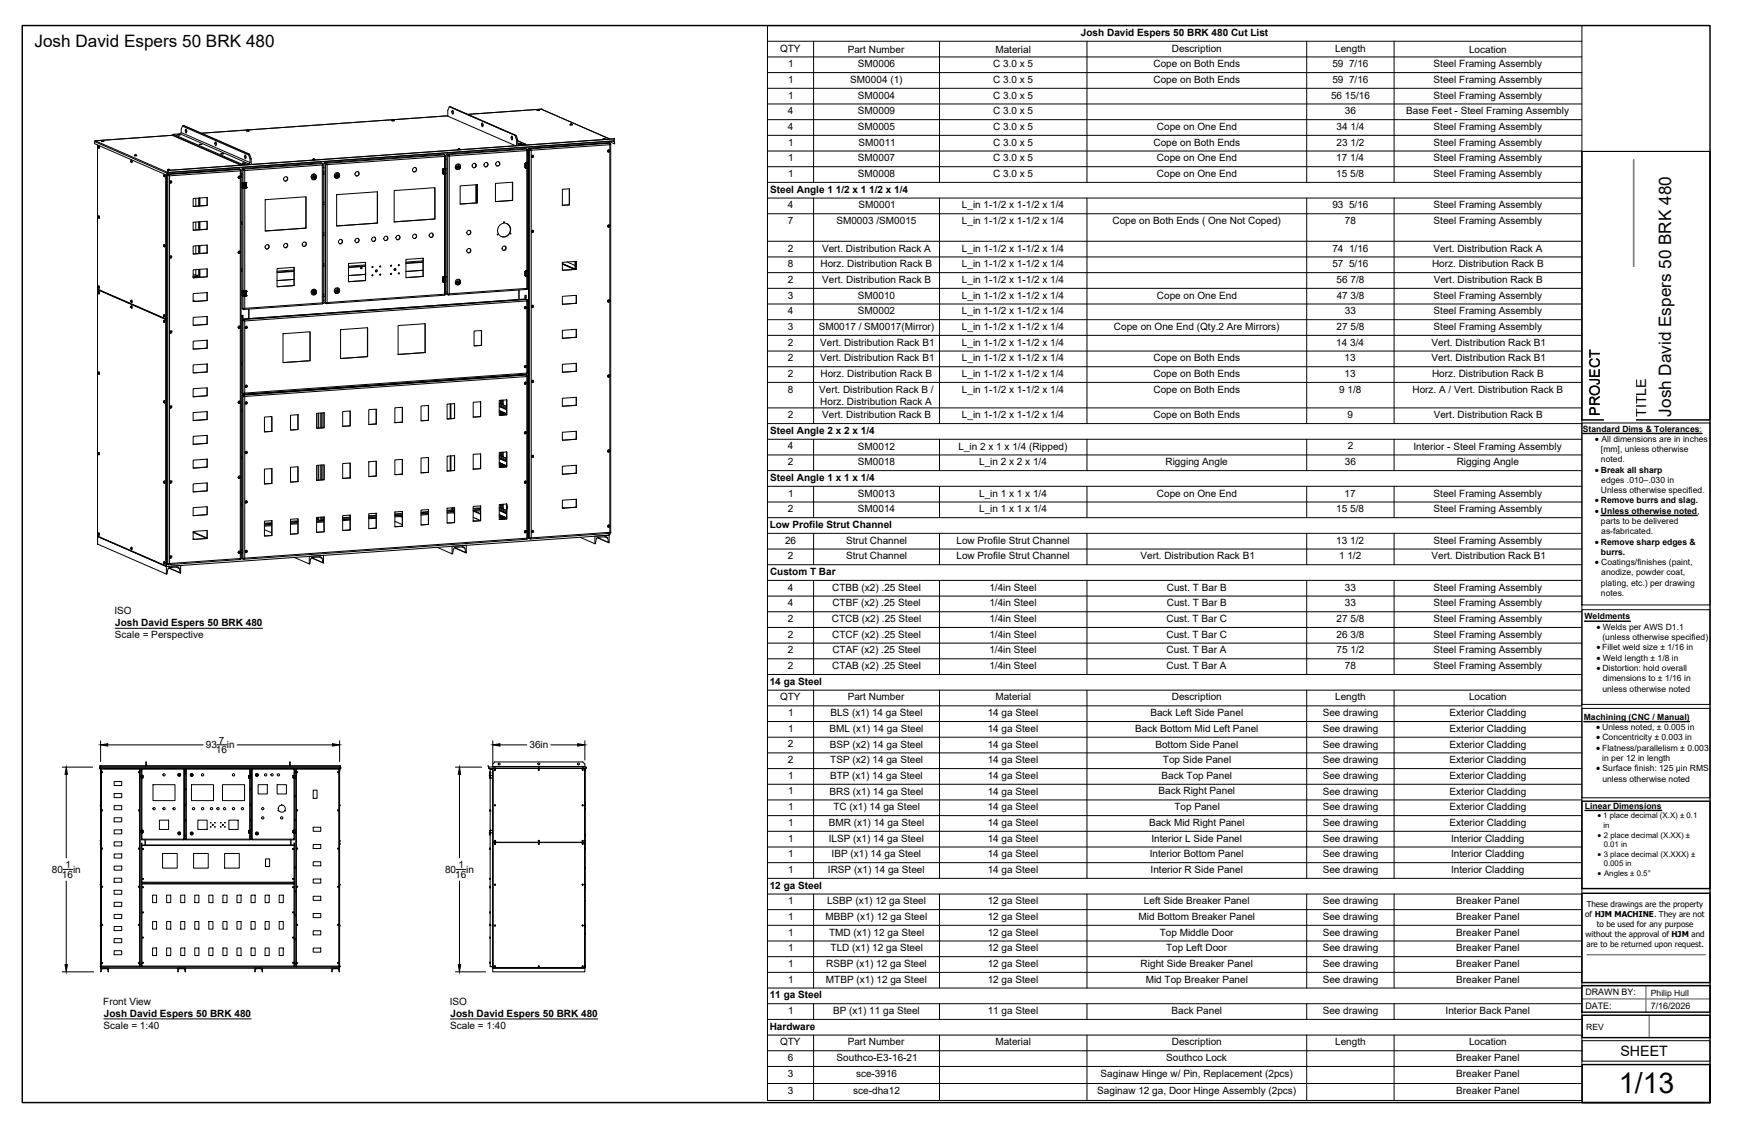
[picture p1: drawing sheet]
<svg xmlns="http://www.w3.org/2000/svg" width="432mm" height="279mm" viewBox="0 0 432 279" stroke-linecap="round" stroke-linejoin="round" font-family="sans-serif">
<defs><g id="words">
<text font-size="7.1" x="402" y="271.4">1/13</text>
<g font-size="4.3">
<text x="8.6" y="11.7">Josh David Espers 50 BRK 480</text>
<text x="415" y="103.4" transform="rotate(-90 415 103.4)">Josh David Espers 50 BRK 480</text>
</g>
<g font-size="3.5">
<text x="397.3" y="103.3" transform="rotate(-90 397.3 103.3)">PROJECT</text>
<text x="408.7" y="103.6" transform="rotate(-90 408.7 103.6)">TITLE</text>
<text x="402.3" y="262.1">SHEET</text>
</g>
<g font-size="2.5">
<text x="268.4" y="9">Josh David Espers 50 BRK 480 Cut List</text>
<text x="193.7" y="13">QTY</text>
<text x="195.7" y="16.7">1</text>
<text x="210.5" y="13.1">Part Number</text>
<text x="213" y="16.7">SM0006</text>
<text x="246.6" y="16.7">C 3.0 x 5</text>
<text x="247.2" y="13.1">Material</text>
<text x="286.4" y="16.7">Cope on Both Ends</text>
<text x="291" y="12.8">Description</text>
<text x="330.8" y="16.7">59 7/16</text>
<text x="331.5" y="12.8">Length</text>
<text x="356" y="16.7">Steel Framing Assembly</text>
<text x="364.8" y="13.1">Location</text>
<text x="195.7" y="20.6">1</text>
<text x="211.1" y="20.6">SM0004 (1)</text>
<text x="246.6" y="20.6">C 3.0 x 5</text>
<text x="286.4" y="20.6">Cope on Both Ends</text>
<text x="330.8" y="20.6">59 7/16</text>
<text x="356" y="20.6">Steel Framing Assembly</text>
<text x="195.6" y="28.4">4</text>
<text x="195.7" y="24.5">1</text>
<text x="213" y="24.5">SM0004</text>
<text x="213" y="28.4">SM0009</text>
<text x="246.6" y="24.5">C 3.0 x 5</text>
<text x="246.6" y="28.4">C 3.0 x 5</text>
<text x="330.5" y="24.5">56 15/16</text>
<text x="333.9" y="28.4">36</text>
<text x="349.2" y="28.4">Base Feet - Steel Framing Assembly</text>
<text x="356" y="24.5">Steel Framing Assembly</text>
<text x="195.6" y="32.3">4</text>
<text x="213" y="32.3">SM0005</text>
<text x="246.6" y="32.3">C 3.0 x 5</text>
<text x="287.3" y="32.3">Cope on One End</text>
<text x="331.9" y="32.3">34 1/4</text>
<text x="356" y="32.3">Steel Framing Assembly</text>
<text x="195.7" y="36.2">1</text>
<text x="195.7" y="40">1</text>
<text x="213" y="40.1">SM0007</text>
<text x="213.2" y="36.2">SM0011</text>
<text x="246.6" y="36.2">C 3.0 x 5</text>
<text x="246.6" y="40.1">C 3.0 x 5</text>
<text x="286.4" y="36.2">Cope on Both Ends</text>
<text x="287.3" y="40.1">Cope on One End</text>
<text x="331.8" y="40.1">17 1/4</text>
<text x="331.9" y="36.2">23 1/2</text>
<text x="356" y="36.2">Steel Framing Assembly</text>
<text x="356" y="40.1">Steel Framing Assembly</text>
<text x="191.2" y="47.9">Steel Angle 1 1/2 x 1 1/2 x 1/4</text>
<text x="195.7" y="43.9">1</text>
<text x="213" y="44">SM0008</text>
<text x="246.6" y="44">C 3.0 x 5</text>
<text x="287.3" y="44">Cope on One End</text>
<text x="331.8" y="44">15 5/8</text>
<text x="356" y="44">Steel Framing Assembly</text>
<text x="195.6" y="51.7">4</text>
<text x="213.2" y="51.8">SM0001</text>
<text x="238.8" y="51.8">L_in 1-1/2 x 1-1/2 x 1/4</text>
<text x="330.8" y="51.8">93 5/16</text>
<text x="356" y="51.8">Steel Framing Assembly</text>
<text x="195.6" y="55.6">7</text>
<text x="207.7" y="55.6">SM0003 /SM0015</text>
<text x="238.8" y="55.6">L_in 1-1/2 x 1-1/2 x 1/4</text>
<text x="276.2" y="55.6">Cope on Both Ends ( One Not Coped)</text>
<text x="333.9" y="55.6">78</text>
<text x="356" y="55.6">Steel Framing Assembly</text>
<text x="195.6" y="62.5">2</text>
<text x="204.1" y="62.5">Vert. Distribution Rack A</text>
<text x="238.8" y="62.5">L_in 1-1/2 x 1-1/2 x 1/4</text>
<text x="330.8" y="62.5">74 1/16</text>
<text x="355.9" y="62.5">Vert. Distribution Rack A</text>
<text x="195.6" y="66.4">8</text>
<text x="195.6" y="70.3">2</text>
<text x="203.7" y="66.4">Horz. Distribution Rack B</text>
<text x="204.2" y="70.3">Vert. Distribution Rack B</text>
<text x="238.8" y="66.4">L_in 1-1/2 x 1-1/2 x 1/4</text>
<text x="238.8" y="70.3">L_in 1-1/2 x 1-1/2 x 1/4</text>
<text x="330.8" y="66.4">57 5/16</text>
<text x="331.9" y="70.3">56 7/8</text>
<text x="355.6" y="66.4">Horz. Distribution Rack B</text>
<text x="356" y="70.3">Vert. Distribution Rack B</text>
<text x="195.6" y="74.2">3</text>
<text x="213" y="74.2">SM0010</text>
<text x="238.8" y="74.2">L_in 1-1/2 x 1-1/2 x 1/4</text>
<text x="287.3" y="74.2">Cope on One End</text>
<text x="331.9" y="74.2">47 3/8</text>
<text x="356" y="74.2">Steel Framing Assembly</text>
<text x="195.6" y="82">3</text>
<text x="195.6" y="78">4</text>
<text x="203.3" y="82">SM0017 / SM0017(Mirror)</text>
<text x="213" y="78.1">SM0002</text>
<text x="238.8" y="78.1">L_in 1-1/2 x 1-1/2 x 1/4</text>
<text x="238.8" y="82">L_in 1-1/2 x 1-1/2 x 1/4</text>
<text x="276.6" y="82">Cope on One End (Qty.2 Are Mirrors)</text>
<text x="331.9" y="82">27 5/8</text>
<text x="333.9" y="78.1">33</text>
<text x="356" y="78.1">Steel Framing Assembly</text>
<text x="356" y="82">Steel Framing Assembly</text>
<text x="195.6" y="85.9">2</text>
<text x="195.6" y="89.7">2</text>
<text x="203.6" y="85.9">Vert. Distribution Rack B1</text>
<text x="203.6" y="89.7">Vert. Distribution Rack B1</text>
<text x="238.8" y="85.9">L_in 1-1/2 x 1-1/2 x 1/4</text>
<text x="238.8" y="89.8">L_in 1-1/2 x 1-1/2 x 1/4</text>
<text x="286.4" y="89.8">Cope on Both Ends</text>
<text x="331.8" y="85.9">14 3/4</text>
<text x="333.9" y="89.7">13</text>
<text x="355.5" y="85.9">Vert. Distribution Rack B1</text>
<text x="355.5" y="89.7">Vert. Distribution Rack B1</text>
<text x="195.6" y="93.6">2</text>
<text x="203.7" y="93.6">Horz. Distribution Rack B</text>
<text x="238.8" y="93.7">L_in 1-1/2 x 1-1/2 x 1/4</text>
<text x="286.4" y="93.7">Cope on Both Ends</text>
<text x="333.9" y="93.6">13</text>
<text x="355.6" y="93.6">Horz. Distribution Rack B</text>
<text x="195.6" y="97.5">8</text>
<text x="203.4" y="97.6">Vert. Distribution Rack B /</text>
<text x="203.7" y="100.5">Horz. Distribution Rack A</text>
<text x="238.8" y="97.6">L_in 1-1/2 x 1-1/2 x 1/4</text>
<text x="286.4" y="97.6">Cope on Both Ends</text>
<text x="332.5" y="97.6">9 1/8</text>
<text x="350.7" y="97.6">Horz. A / Vert. Distribution Rack B</text>
<text x="191.2" y="107.8">Steel Angle 2 x 2 x 1/4</text>
<text x="195.6" y="103.8">2</text>
<text x="204.2" y="103.8">Vert. Distribution Rack B</text>
<text x="238.8" y="103.9">L_in 1-1/2 x 1-1/2 x 1/4</text>
<text x="286.4" y="103.9">Cope on Both Ends</text>
<text x="334.6" y="103.8">9</text>
<text x="356" y="103.8">Vert. Distribution Rack B</text>
<text x="195.6" y="111.6">4</text>
<text x="213" y="111.7">SM0012</text>
<text x="238" y="111.7">L_in 2 x 1 x 1/4 (Ripped)</text>
<text x="334.7" y="111.6">2</text>
<text x="350.9" y="111.7">Interior - Steel Framing Assembly</text>
<text x="191.2" y="119.4">Steel Angle 1 x 1 x 1/4</text>
<text x="195.6" y="115.5">2</text>
<text x="213" y="115.5">SM0018</text>
<text x="243.1" y="115.5">L_in 2 x 2 x 1/4</text>
<text x="289.4" y="115.5">Rigging Angle</text>
<text x="333.9" y="115.5">36</text>
<text x="361.7" y="115.5">Rigging Angle</text>
<text x="195.7" y="123.3">1</text>
<text x="213" y="123.3">SM0013</text>
<text x="243.1" y="123.3">L_in 1 x 1 x 1/4</text>
<text x="287.3" y="123.3">Cope on One End</text>
<text x="333.9" y="123.3">17</text>
<text x="356" y="123.3">Steel Framing Assembly</text>
<text x="191.1" y="131.1">Low Profile Strut Channel</text>
<text x="195.6" y="127.2">2</text>
<text x="213" y="127.2">SM0014</text>
<text x="243.1" y="127.2">L_in 1 x 1 x 1/4</text>
<text x="331.8" y="127.2">15 5/8</text>
<text x="356" y="127.2">Steel Framing Assembly</text>
<text x="194.9" y="135">26</text>
<text x="210.1" y="135">Strut Channel</text>
<text x="237.5" y="135">Low Profile Strut Channel</text>
<text x="331.8" y="135">13 1/2</text>
<text x="356" y="135">Steel Framing Assembly</text>
<text x="191.2" y="142.8">Custom T Bar</text>
<text x="195.6" y="138.9">2</text>
<text x="210.1" y="138.9">Strut Channel</text>
<text x="237.5" y="138.9">Low Profile Strut Channel</text>
<text x="283.2" y="138.9">Vert. Distribution Rack B1</text>
<text x="332.5" y="138.9">1 1/2</text>
<text x="355.5" y="138.9">Vert. Distribution Rack B1</text>
<text x="195.6" y="146.7">4</text>
<text x="206.6" y="146.7">CTBB (x2) .25 Steel</text>
<text x="245.7" y="146.7">1/4in Steel</text>
<text x="289.7" y="146.7">Cust. T Bar B</text>
<text x="333.9" y="146.7">33</text>
<text x="356" y="146.7">Steel Framing Assembly</text>
<text x="28.4" y="152.5">ISO</text>
<text x="28.6" y="155.5">Josh David Espers 50 BRK 480</text>
<text x="195.6" y="154.5">2</text>
<text x="195.6" y="150.6">4</text>
<text x="206.6" y="154.5">CTCB (x2) .25 Steel</text>
<text x="206.7" y="150.6">CTBF (x2) .25 Steel</text>
<text x="245.7" y="150.6">1/4in Steel</text>
<text x="245.7" y="154.5">1/4in Steel</text>
<text x="289.6" y="154.5">Cust. T Bar C</text>
<text x="289.7" y="150.6">Cust. T Bar B</text>
<text x="331.9" y="154.5">27 5/8</text>
<text x="333.9" y="150.6">33</text>
<text x="356" y="150.6">Steel Framing Assembly</text>
<text x="356" y="154.5">Steel Framing Assembly</text>
<text x="28.5" y="158.5">Scale = Perspective</text>
<text x="195.6" y="158.4">2</text>
<text x="206.6" y="158.4">CTCF (x2) .25 Steel</text>
<text x="245.7" y="158.4">1/4in Steel</text>
<text x="289.6" y="158.4">Cust. T Bar C</text>
<text x="331.9" y="158.4">26 3/8</text>
<text x="356" y="158.4">Steel Framing Assembly</text>
<text x="195.6" y="162.3">2</text>
<text x="195.6" y="166.2">2</text>
<text x="206.6" y="166.2">CTAB (x2) .25 Steel</text>
<text x="206.7" y="162.3">CTAF (x2) .25 Steel</text>
<text x="245.7" y="162.3">1/4in Steel</text>
<text x="245.7" y="166.2">1/4in Steel</text>
<text x="289.7" y="162.3">Cust. T Bar A</text>
<text x="289.7" y="166.2">Cust. T Bar A</text>
<text x="331.9" y="162.3">75 1/2</text>
<text x="333.9" y="166.2">78</text>
<text x="356" y="162.3">Steel Framing Assembly</text>
<text x="356" y="166.2">Steel Framing Assembly</text>
<text x="191.1" y="170.1">14 ga Steel</text>
<text x="193.7" y="174">QTY</text>
<text x="210.5" y="173.9">Part Number</text>
<text x="247.2" y="173.9">Material</text>
<text x="291" y="173.9">Description</text>
<text x="331.5" y="173.9">Length</text>
<text x="364.8" y="173.9">Location</text>
<text x="195.7" y="177.8">1</text>
<text x="206.2" y="177.9">BLS (x1) 14 ga Steel</text>
<text x="245.3" y="177.9">14 ga Steel</text>
<text x="285.6" y="177.9">Back Left Side Panel</text>
<text x="328.4" y="177.9">See drawing</text>
<text x="359.9" y="177.9">Exterior Cladding</text>
<text x="51.1" y="185.9">93</text>
<text x="54.4" y="184.7">7</text>
<text x="56.3" y="185.9">in</text>
<text x="131.5" y="185.9">36in</text>
<text x="195.6" y="185.6">2</text>
<text x="195.7" y="181.7">1</text>
<text x="206" y="181.8">BML (x1) 14 ga Steel</text>
<text x="206" y="185.7">BSP (x2) 14 ga Steel</text>
<text x="245.3" y="181.8">14 ga Steel</text>
<text x="245.3" y="185.7">14 ga Steel</text>
<text x="281.9" y="181.8">Back Bottom Mid Left Panel</text>
<text x="286.9" y="185.7">Bottom Side Panel</text>
<text x="328.4" y="181.8">See drawing</text>
<text x="328.4" y="185.7">See drawing</text>
<text x="359.9" y="181.8">Exterior Cladding</text>
<text x="359.9" y="185.7">Exterior Cladding</text>
<text x="53.6" y="187.1">16</text>
<text x="195.6" y="189.5">2</text>
<text x="206.2" y="189.5">TSP (x2) 14 ga Steel</text>
<text x="245.3" y="189.5">14 ga Steel</text>
<text x="288.8" y="189.5">Top Side Panel</text>
<text x="328.4" y="189.5">See drawing</text>
<text x="359.9" y="189.5">Exterior Cladding</text>
<text x="195.7" y="193.4">1</text>
<text x="195.7" y="197.3">1</text>
<text x="206" y="197.3">BRS (x1) 14 ga Steel</text>
<text x="206.1" y="193.4">BTP (x1) 14 ga Steel</text>
<text x="245.3" y="193.4">14 ga Steel</text>
<text x="245.3" y="197.3">14 ga Steel</text>
<text x="287.7" y="197.3">Back Right Panel</text>
<text x="288.4" y="193.4">Back Top Panel</text>
<text x="328.4" y="193.4">See drawing</text>
<text x="328.4" y="197.3">See drawing</text>
<text x="359.9" y="193.4">Exterior Cladding</text>
<text x="359.9" y="197.3">Exterior Cladding</text>
<text x="195.7" y="201.2">1</text>
<text x="206.9" y="201.2">TC (x1) 14 ga Steel</text>
<text x="245.3" y="201.2">14 ga Steel</text>
<text x="291.6" y="201.2">Top Panel</text>
<text x="328.4" y="201.2">See drawing</text>
<text x="359.9" y="201.2">Exterior Cladding</text>
<text x="195.7" y="205.1">1</text>
<text x="195.7" y="209">1</text>
<text x="205.8" y="205.1">BMR (x1) 14 ga Steel</text>
<text x="205.8" y="209">ILSP (x1) 14 ga Steel</text>
<text x="245.3" y="205.1">14 ga Steel</text>
<text x="245.3" y="209">14 ga Steel</text>
<text x="285.3" y="205.1">Back Mid Right Panel</text>
<text x="285.9" y="209">Interior L Side Panel</text>
<text x="328.4" y="205.1">See drawing</text>
<text x="328.4" y="209">See drawing</text>
<text x="359.9" y="205.1">Exterior Cladding</text>
<text x="360.3" y="209">Interior Cladding</text>
<text x="16.2" y="215.6">1</text>
<text x="113.9" y="215.6">1</text>
<text x="195.7" y="212.9">1</text>
<text x="206.5" y="212.9">IBP (x1) 14 ga Steel</text>
<text x="245.3" y="212.9">14 ga Steel</text>
<text x="285.5" y="212.9">Interior Bottom Panel</text>
<text x="328.4" y="212.9">See drawing</text>
<text x="360.3" y="212.9">Interior Cladding</text>
<text x="12.9" y="216.8">80</text>
<text x="15.4" y="218">16</text>
<text x="18.1" y="216.8">in</text>
<text x="110.5" y="216.8">80</text>
<text x="113" y="218">16</text>
<text x="115.8" y="216.8">in</text>
<text x="191.1" y="220.7">12 ga Steel</text>
<text x="195.7" y="216.8">1</text>
<text x="205.6" y="216.8">IRSP (x1) 14 ga Steel</text>
<text x="245.3" y="216.8">14 ga Steel</text>
<text x="285.7" y="216.8">Interior R Side Panel</text>
<text x="328.4" y="216.8">See drawing</text>
<text x="360.3" y="216.8">Interior Cladding</text>
<text x="195.7" y="224.6">1</text>
<text x="205.4" y="224.6">LSBP (x1) 12 ga Steel</text>
<text x="245.3" y="224.6">12 ga Steel</text>
<text x="284.1" y="224.6">Left Side Breaker Panel</text>
<text x="328.4" y="224.6">See drawing</text>
<text x="361.6" y="224.6">Breaker Panel</text>
<text x="195.7" y="228.5">1</text>
<text x="195.7" y="232.4">1</text>
<text x="205" y="228.5">MBBP (x1) 12 ga Steel</text>
<text x="205.9" y="232.4">TMD (x1) 12 ga Steel</text>
<text x="245.3" y="228.5">12 ga Steel</text>
<text x="245.3" y="232.4">12 ga Steel</text>
<text x="282.7" y="228.5">Mid Bottom Breaker Panel</text>
<text x="288" y="232.3">Top Middle Door</text>
<text x="328.4" y="228.5">See drawing</text>
<text x="328.4" y="232.4">See drawing</text>
<text x="361.6" y="228.5">Breaker Panel</text>
<text x="361.6" y="232.3">Breaker Panel</text>
<text x="195.7" y="236.3">1</text>
<text x="206.2" y="236.3">TLD (x1) 12 ga Steel</text>
<text x="245.3" y="236.3">12 ga Steel</text>
<text x="289.5" y="236.3">Top Left Door</text>
<text x="328.4" y="236.3">See drawing</text>
<text x="361.6" y="236.2">Breaker Panel</text>
<text x="195.7" y="240.2">1</text>
<text x="195.7" y="244.1">1</text>
<text x="205.1" y="244.1">MTBP (x1) 12 ga Steel</text>
<text x="205.1" y="240.2">RSBP (x1) 12 ga Steel</text>
<text x="245.3" y="240.2">12 ga Steel</text>
<text x="245.3" y="244.1">12 ga Steel</text>
<text x="283.2" y="240.2">Right Side Breaker Panel</text>
<text x="284.5" y="244">Mid Top Breaker Panel</text>
<text x="328.4" y="240.2">See drawing</text>
<text x="328.4" y="244.1">See drawing</text>
<text x="361.6" y="240.1">Breaker Panel</text>
<text x="361.6" y="244">Breaker Panel</text>
<text x="25.6" y="249.6">Front View</text>
<text x="111.7" y="249.6">ISO</text>
<text x="191.1" y="248">11 ga Steel</text>
<text x="195.7" y="251.8">1</text>
<text x="206.9" y="251.9">BP (x1) 11 ga Steel</text>
<text x="245.3" y="251.9">11 ga Steel</text>
<text x="290.9" y="251.8">Back Panel</text>
<text x="328.4" y="251.9">See drawing</text>
<text x="358.9" y="251.8">Interior Back Panel</text>
<text x="25.7" y="255.5">Scale = 1:40</text>
<text x="25.8" y="252.5">Josh David Espers 50 BRK 480</text>
<text x="111.8" y="255.5">Scale = 1:40</text>
<text x="111.9" y="252.5">Josh David Espers 50 BRK 480</text>
<text x="191.1" y="255.7">Hardware</text>
<text x="193.7" y="259.7">QTY</text>
<text x="195.6" y="263.5">6</text>
<text x="207.7" y="263.5">Southco-E3-16-21</text>
<text x="210.5" y="259.6">Part Number</text>
<text x="247.2" y="259.6">Material</text>
<text x="289.6" y="263.5">Southco Lock</text>
<text x="291" y="259.6">Description</text>
<text x="331.5" y="259.6">Length</text>
<text x="361.6" y="263.5">Breaker Panel</text>
<text x="364.8" y="259.6">Location</text>
<text x="195.6" y="267.4">3</text>
<text x="212.6" y="267.4">sce-3916</text>
<text x="273.3" y="267.4">Saginaw Hinge w/ Pin, Replacement (2pcs)</text>
<text x="361.6" y="267.4">Breaker Panel</text>
<text x="195.6" y="271.6">3</text>
<text x="211.9" y="271.6">sce-dha12</text>
<text x="272.5" y="271.7">Saginaw 12 ga, Door Hinge Assembly (2pcs)</text>
<text x="361.6" y="271.6">Breaker Panel</text>
</g>
<g font-size="2.3">
<text x="396" y="109.8">· All dimensions are in inches</text>
<text x="396" y="140.3">· Coatings/finishes (paint,</text>
<text x="396.4" y="156.4">· Welds per AWS D1.1</text>
<text x="396.4" y="161.5">· Fillet weld size ± 1/16 in</text>
<text x="396.4" y="164.1">· Weld length ± 1/8 in</text>
<text x="396.4" y="166.6">· Distortion: hold overall</text>
<text x="396.4" y="181.3">· Unless noted, ± 0.005 in</text>
<text x="396.4" y="183.9">· Concentricity ± 0.003 in</text>
<text x="396.4" y="186.4">· Flatness/parallelism ± 0.003</text>
<text x="396.4" y="191.6">· Surface finish: 125 µin RMS</text>
</g>
<g font-size="2.2">
<text x="396" y="117.4">· Break all sharp</text>
<text x="396" y="125">· Remove burrs and slag.</text>
<text x="396" y="127.6">· Unless otherwise noted,</text>
<text x="396" y="135.2">· Remove sharp edges &amp;</text>
<text x="393.7" y="250.5">DATE:</text>
<text x="393.7" y="247.2">DRAWN BY:</text>
<text x="409.9" y="250.5">7/16/2026</text>
</g>
<g font-size="2.1">
<text x="393" y="107.2">Standard Dims &amp; Tolerances:</text>
<text x="397.5" y="112.3">[mm], unless otherwise</text>
<text x="397.5" y="114.9">noted.</text>
<text x="397.6" y="119.9">edges .010–.030 in</text>
<text x="397.5" y="122.5">Unless otherwise specified.</text>
<text x="397.5" y="130.1">parts to be delivered</text>
<text x="397.5" y="137.8">burrs.</text>
<text x="397.6" y="132.7">as-fabricated.</text>
<text x="397.6" y="142.9">anodize, powder coat,</text>
<text x="397.5" y="145.4">plating, etc.) per drawing</text>
<text x="397.5" y="148">notes.</text>
<text x="393.4" y="153.8">Weldments</text>
<text x="397.9" y="159">(unless otherwise specified)</text>
<text x="397.9" y="171.7">unless otherwise noted</text>
<text x="398" y="169.2">dimensions to ± 1/16 in</text>
<text x="393.3" y="178.8">Machining (CNC / Manual)</text>
<text x="397.8" y="189">in per 12 in length</text>
<text x="397.9" y="194.1">unless otherwise noted</text>
<text x="393.6" y="200.8">Linear Dimensions</text>
<text x="396.7" y="203.2">· 1 place decimal (X.X) ± 0.1</text>
<text x="396.7" y="208">· 2 place decimal (X.XX) ±</text>
<text x="396.7" y="212.8">· 3 place decimal (X.XXX) ±</text>
<text x="396.7" y="217.6">· Angles ± 0.5°</text>
<text x="409.9" y="247.2">Philip Hull</text>
<text x="393.9" y="255.7">REV</text>
</g>
<g font-size="2">
<text x="398.2" y="205.6">in</text>
<text x="398.2" y="210.4">0.01 in</text>
<text x="398.2" y="215.2">0.005 in</text>
<text x="393.6" y="227.7">of HJM MACHINE. They are not</text>
<text x="394" y="225.2">These drawings are the property</text>
<text x="393.7" y="232.8">without the approval of HJM and</text>
<text x="396.5" y="230.3">to be used for any purpose</text>
<text x="393.9" y="235.3">are to be returned upon request.</text>
</g>
</g></defs>
<!-- layer: Visible -->
<g fill="none" stroke="#000" stroke-width=".25">
<path d="M23.6 35h.1M23.7 35l-.2 .1v.6l18.1 7.8-.1-.5M24.2 36v35.8M24.4 36.5v.1M24.4 36.4v.3zM24.5 36.2l.1 .6-.2-.3M24.5 36.3l-.1 .2M24.5 36.3l.1 .5M24.6 36.8h.1M25.2 35.1h.6M25.2 35.1h.1M25.4 34.9h.2z"/>
<path d="M25.4 34.9h.2h-.2M25.6 34.9l.2 .2h-.6l.2-.2M25.8 35.1h.1M32.5 40v.2zM32.6 39.8l-.1 .2M32.6 39.8l.1 .6M32.7 39.8h-.1M32.7 39.8v.6M33.4 38.6h.6M33.4 38.6h.5M33.5 38.5h.3zM33.5 38.5l-.1 .1"/>
<path d="M33.6 38.5l.3 .1M33.6 38.5h.1M42.9 33.6l-19.3 1.4M44.1 33.5h.7zM44.7 33.2l-1.6 .1-.2 .4 16.9 7.3M45.5 31.2l16.5 7.1M45.5 31.2h-.1a2.19 2.19 0 0 0-.4 1.9l-.3 .1M46.1 32.1l.3 .3-.2 .6-.2-.3zM46.3 32.3l.1 .5M49.5 35.8h.6zM53.4 35.3l.3 .2-.2 .7-.1-.3zM53.7 35.4v.5"/>
<path d="M54.9 38.2h.6zM60.8 38.5l.3 .3-.2 .6-.2-.3zM61 38.7v.5M61.3 32.5h.1M61.3 32.5h.5M61.4 32.4h.3zM61.5 32.4h.1M61.6 32.4h.1M61.6 32.4h-.1M61.7 32.4l.1 .1h-.5l.1-.1M61.8 38.4l.2-.1 .4 1.2h-.3zM61.8 32.5h.1"/>
<path d="M62.1 39.5l-.2 1.1-1.7 .2-.2 .2M62.4 39.5v1.3M77.6 39.7h.3M77.6 39.6v.1M77.6 39.6h.6M77.8 39.5h.2zM77.8 39.5l-.2 .1M77.9 39.5h.1M78 39.5h.1M78 39.5h-.1M78 39.5l.2 .1M78.2 39.6v.1"/>
<path d="M78.2 39.7h-.1M97.3 30h.6M97.5 29.8h.2zM97.5 29.8l-.2 .2 .6-.1M97.5 29.8h.1M97.7 29.8h.1M97.7 29.8h-.2M97.7 29.8l.2 .1M110.4 38.6h.1M110.4 38.6v.2M110.4 38.5l.2 .1h-.2M110.6 38.6l-.2 .2v-.3l-.4-.2-29.4 2.1"/>
<path d="M110.6 38.7v3.2M110.6 39.5h.2M110.8 38.4l.5 .2zM110.8 38.4v34.6l.5 .1M110.9 38.2l19.6-1.3 .4 .1-.1 .4 .2-.2v3.2M110.9 38.2l.4 .2 .2 .3zM111.1 38.6l.4 .2M111.2 28.8l-61.2 4.3M111.3 38.4l.2 .4M111.5 38.7h.1M111.5 38.7v.1M111.6 26.5l16.3 7.1"/>
<path d="M112.3 27.4l.2 .3-.1 .6-.2-.3zM112.5 27.6v.5M113.7 37.1l.2 .1M113.7 37.1h.1M113.7 37.1h.6M113.8 37h.3zM113.9 37l-.2 .1M113.9 37h.1M114 37h.1M114 37h-.1M114.1 37l.1 .1M114.2 37.1h.1"/>
<path d="M114.3 37.1h-.1M119.7 30.6l.2 .2-.2 .7-.1-.3zM119.9 30.7v.5M127 33.8l.3 .3-.2 .6-.2-.3zM127.2 34.4h.1M127.2 34l.1 .5M128 33.6h-.1l.4 1.2h.3l-.4-1M128.1 33.6l.2 .2M128.1 33.6l-16.3-7.1h-.2l-.4 .9v1.5l16.8 7.3M128.3 34.8v1.4M128.6 35l2 .8M128.6 34.8v.9"/>
<path d="M128.6 35.7l.1 .2 1.8-.1 .1 .2M128.8 35.7h.7zM130.6 36h.1M130.9 37.2h.1M130.9 37.2l-.1 .1M130.9 37.1l.1 .1h-.1M131.2 37h.1M131.2 38.1h-.2M131.3 37l.2 .1M131.4 37h.1M131.4 37l.5 .3M131.5 37.1l.4 .2z"/>
<path d="M131.6 37l-.2-.1-.2 .1v96.6l.3 .1M131.6 37v.1l-.2-.1M131.6 37l.3 .3M131.8 37.3h.1M132.1 39.1h.1M132.2 38.8h.2v.2h-.2zM132.2 38.9h.1M132.2 38.8h.1M132.3 38.8h.1M132.3 38.6l-.3 .2 .1 .3M132.3 38.8l.1 .1M132.4 38.8h-.2l.1 .2-.1-.1"/>
<path d="M133.4 27.4h.5M133.5 27.2l.3 .1zM133.5 27.2l-.1 .2M133.6 27.3h.1M133.7 27.3h.1M133.7 27.3h-.1M133.8 27.2l.1 .2h-.5M133.9 27.4h.1M134.4 27.1l17 7.4M134.4 27.1h.1M134.4 27.1l-18.3 1.3M141.5 31h.1"/>
<path d="M141.5 31h.6M141.7 30.8h.3zM141.7 30.8l-.2 .2M141.8 30.8l.1 .1M141.9 30.8l-.1 .1M141.9 30.8l.2 .2M142.1 31h.1M149.7 34.5l.3 .1M149.7 34.5h.6M149.9 34.4h.2zM149.9 34.4l-.2 .1M150 34.4h.1"/>
<path d="M150.1 34.4h-.1M150.1 34.4l.2 .1M150.3 34.5l-.1 .1M151.1 37.5l.2-.1v.2h-.2zM151.2 37.5h.1M151.2 37.5h-.1M151.2 37.4l.1 .1M151.2 35.5l-19.8 1.4M151.2 35.5h.1M151.2 35.5l.3 .1-.1 .3 .2-.2M151.3 37.2l-.4 .2 .1 .4M151.3 37.5v.1"/>
<path d="M151.3 37.3h.1M151.3 35.4v-.3l1.2 .6M151.3 37.5h-.2l.1 .2v-.2M151.5 35.6l.1 .1M151.6 35.7l-.2 .2M151.6 35.8v96.5M152.4 35.1l-110.7 7.8M152.4 35.1h.1M152.4 35h.1M152.5 35l-.1 .1M152.5 35l.1 .1M152.5 34.4v.1"/>
<path d="M152.5 35.2v.5M152.5 34.5l-110.9 7.7M152.5 34.5h.1M152.5 35.7h.1M152.5 34.5l-.1 .5M152.6 35.1l-.1 .6M152.6 35.1l-.1 .1M24.4 53.9v.1M24.4 53.8v.3zM24.5 53.6l.1 .6-.2-.2M24.5 53.6l-.1 .3M24.5 53.6l.1 .6"/>
<path d="M24.6 54.2h.1M32.5 40.1l.1 .1M32.5 40.1l.2 .2M32.6 40.1l-.1 .1M40.6 43.7l.2 .2M40.6 43.5l.1 .3zM40.7 43.6v.2l-.1-.2M40.7 43.4l-.1 .2M40.8 43.3v.6M40.8 43.3h.1M41.2 43.4v35.7M41.3 43.5v35.6l-.2 .1"/>
<path d="M41.3 43.5v95.3M41.4 43.5v96.5l.3 .1M41.5 43v.5M41.6 42.2h.1M41.6 42.2h.5M41.6 43.5h.1M41.6 42.8v.1M41.6 42.9v.1M41.6 42.8l-.1 .2M41.7 42.8h-.1M41.7 42.1h.3zM41.7 42.1l-.1 .1"/>
<path d="M41.7 42.1h.2zM41.8 42.4l-.2 .5M41.8 43.3v.2l-.2-.1 .2 .1M41.8 43.3l.3 .4M41.8 43.5l.2 .1M41.8 42.3l-.1 .5M41.9 42.1h.1M42 42.1l.1 .1M42 43.6l-.3-.1 .4 .2M42 43.6l.1 .1M42.1 42.2h.1M42.1 42.2v.1"/>
<path d="M42.4 45.2l.1-.1v.2h-.1zM42.4 45.2h.1M42.4 45.2v.1M42.4 45.1l.1 .1M42.5 45a.28 .28 0 0 0-.3 .1 .28 .28 0 0 0 .1 .4M42.5 45.2v.1M42.5 45.2h-.1v.2v-.2M48 55.2l3.5-.3v2l-3.5 .3zM48 49.3l3.5-.3v2l-3.5 .3zM48.6 49.2v2M48.6 55.2v1.9M49.3 49.2v2"/>
<path d="M49.3 55.1v2M49.6 49.2v1.9M49.6 55.1v1.9M51.4 54.9v2l-3.4 .3M51.4 49v2l-3.4 .2M51.4 56.9h.1M51.4 51h.1M59.3 44.3h.1M59.3 44l.2 .1M59.4 44l.1-.1v.2h-.1zM59.4 44h.1M59.4 44l-.1 .1"/>
<path d="M59.5 43.8h.1M59.5 43.8l-.3 .1 .1 .4M59.5 44h-.2l.1 .2v-.2M59.7 42.1l.1 .1M59.8 42.2l-.1 .2v-.3l-.3-.1-17.8 1.2 .2 .1M59.8 42.2l-.1 .2M59.9 42.2v96.6M60 41h.1M60 44h.1M60 55.6h.1M60.1 42.1h.4zM60.1 42.1v34.5l.4 .1"/>
<path d="M60.1 43.4v.6M60.1 55v.7M60.1 43.1h-.2M60.2 46.6h.1M60.2 45.4v1.2M60.2 45.4h.1M60.2 45.3h.1M60.2 46.5h.1M60.2 46.6l.1 .1zM60.2 45.4h.1zM60.2 46.4h.1M60.2 46.1h.1"/>
<path d="M60.2 45.7h.1M60.2 45.6h.1M60.2 45.8h.1M60.2 46.1v.3M60.2 45.3l.2 .1M60.2 45.3v.1M60.2 46h.1M60.2 45.6v.1M60.2 45.6v.2M60.2 45.3l.1 .1M60.2 46v.1M60.2 45.9h.1"/>
<path d="M60.2 46.2h.1M60.2 46.1l.1-.2v.2M60.3 46.4h.1M60.2 46.2l.1 .2zM60.2 45.7v.1M60.3 45.8l-.1 .2M60.3 45.7l-.1 .1M60.3 45.9h.1M60.3 45.9v.2M60.3 40.5h.6zM60.3 45.8v.1M60.3 45.6h.1"/>
<path d="M60.3 45.7h.1M60.3 46.4l-.1-.2v.2M60.3 46.2v.3M60.3 46.2h.1M60.3 46.2v.2M60.3 45.7v.1M60.3 46.1h.1M60.3 46.5l.1 .2h.3M60.3 45.6l-.1-.2 .1 1.2-.1-.5M60.3 45.6v.3M60.3 45.7v.2M60.3 45.9v.3"/>
<path d="M60.3 46.5h.1M60.3 46.2v.3zM60.3 46.1v.1M60.3 45.7v.2zM60.3 45.6h-.1M60.3 45.9l-.1 .1M60.3 45.4v.2M60.3 46.6h.5M60.3 46.4l.1 .1M60.3 45.4h.5M60.3 42.2l.5 .2M60.3 45.4h.4"/>
<path d="M60.4 45.4h.3M60.4 45.4h.1M60.4 46.6h.1M60.5 42.1l.2 .2M60.5 42l.3 .4M60.5 42.1l-.4-.3 .6 .5M60.7 46.7h.1M60.7 42.3h.1M60.7 46.7h.3zM60.7 45.4h.1M60.7 45.4h.4zM60.7 45.4h.3z"/>
<path d="M60.7 42.3l.1 .1M60.7 45.4h.3v1.3h-.3zM60.7 45.4v1.3M61 46.7h.1M61 45.4v1.3M61 45.4h-.3M61.1 45.4h.1M61.1 45.4h-.4M61.1 45.4h-.1M61.1 46.7h.1M61.1 45.4l.1 .1M61.1 45.4v1.3"/>
<path d="M61.1 46.6h.1M61.2 46.5h.1M61.2 46.5l-.1 .2zM61.2 45.5v1v-1M61.2 45.5h.1M65.8 49.6l10.2-.7v7.8l-10.2 .7zM71.1 43.9a.57 .57 0 0 1 .2 .7 .57 .57 0 0 1-.6 .3M75.9 48.9v7.7l-10.1 .8M75.9 56.6l.1 .1M77.9 44.2h.1M78.1 44.1h.1M78.2 43.9h.1"/>
<path d="M78.2 43.3h.1M78.2 43.3l-.7 .1-.2 .7M78.4 43.5l-.5-.3-.5 .4M80.1 40.7h.1l-.1 .2M80.1 40.8h.1M80.2 40.7l-.2 .3 .1-.4-.4-.2-19.6 1.4M80.2 50.9l.3-.1zM80.2 43.2h.2M80.2 58.4h.2M80.2 40.8v34.5M80.4 58.4l-.2 .1M80.4 43.2h-.2"/>
<path d="M80.4 42.6v.6M80.4 50.2v.6M80.4 57.8v.6M80.5 40.6l.4 .1zM80.5 40.6v34.5l.5 .1M80.5 42.6h-.3M80.5 50.2h-.3M80.5 57.8h-.3M80.5 41.7h-.3M80.8 40.7l.4 .2M80.9 40.7l.3 .2M80.9 40.6l.3 .3"/>
<path d="M80.9 40.7l-.3-.3 .6 .5M81.2 40.9h.1M83 43.6l.4 .6M83.4 44.2h.1M83.6 48.3l10.1-.7v7.8l-10.1 .7zM83.7 43.8h.1M83.9 43.7h.1M83.9 43.5h.1M84.2 43.9l-.5 .3-.5-.2M84.2 43.9a.68 .68 0 0 0-.2-.9 .68 .68 0 0 0-.9 .1 .68 .68 0 0 0 .1 .9M84.3 43.9l-.6 .3-.5-.2M84.7 59.5a.57 .57 0 0 1 .2 .7 .57 .57 0 0 1-.6 .3"/>
<path d="M88.9 42.6a.57 .57 0 0 1 .2 .7 .57 .57 0 0 1-.7 .4M88.9 59.2a.57 .57 0 0 1 .2 .7 .57 .57 0 0 1-.7 .3M93 58.9a.57 .57 0 0 1 .2 .7 .57 .57 0 0 1-.7 .3M93.7 47.6v7.8l-10.1 .7M93.7 55.4h.1M96 58.7a.57 .57 0 0 1 .2 .7 .57 .57 0 0 1-.7 .3M97.9 47.3l10.1-.7v7.8l-10.1 .7zM99 58.5a.57 .57 0 0 1 .2 .7 .57 .57 0 0 1-.6 .3M103.2 58.2a.57 .57 0 0 1 .2 .7 .57 .57 0 0 1-.7 .3M103.2 41.6a.57 .57 0 0 1 .2 .7 .57 .57 0 0 1-.7 .4M107.3 57.9a.57 .57 0 0 1 .2 .7 .57 .57 0 0 1-.7 .3M107.9 46.6v7.8l-10 .7"/>
<path d="M107.9 54.4h.1M110 43.1v.1M110 43.1l.1 .1zM110 42.1v1zM110.1 41.9h.1M110 43.2h.1M110.1 41.9h.3zM110.1 41.9l-.1 .1M110.1 43.2h.1M110.1 41.9l.1 1.3M110.2 41.9h.3zM110.2 42l.3-.1v1.2l-.3 .1z"/>
<path d="M110.2 43.2l.3-.1zM110.2 43.2h-.1M110.2 41.9h-.1M110.2 41.9l-.2 .1 .1 1.2M110.4 41.9h.1M110.4 41.9h-.3M110.4 43.2h.1M110.4 41.9h-.2M110.5 41.9h.1M110.5 43.2h.1M110.5 41.9v1.2M110.5 43.1l-.1 .1"/>
<path d="M110.6 41.9h.1M110.6 41.8h.1M110.6 43.1v25.6M110.6 41.9h-.2M110.6 43.1h.1M110.6 41.8l-.1 .1M110.6 41.8l.1 .1M110.7 43.1h.1M110.7 43.1l-.3 .1M110.7 41.9v1.2M110.7 41.9h-.2M110.7 43.1h-.2"/>
<path d="M113 41.4l.4 .6M113.4 42.1h.1M113.7 41.6h.1M113.9 41.5v.1M113.9 41.6h.1M114 41.3v.1M114.3 46.2l4.2-.3v4.5l-4.2 .3zM114.3 41.7l-.5 .4-.6-.2M116.6 57.2a.57 .57 0 0 1 .2 .7 .57 .57 0 0 1-.6 .4M117.9 40.6a.57 .57 0 0 1 .3 .7 .57 .57 0 0 1-.7 .3M118.3 45.9v4.5M118.5 45.9v4.5l-4.2 .3"/>
<path d="M118.5 50.4h.1M120.9 40.4a.57 .57 0 0 1 .2 .7 .57 .57 0 0 1-.7 .3M123 45.6l4.3-.3v4.5l-4.3 .3zM123.5 58.2l.1 .1zM123.6 58.1l-.1 .2M123.8 40.2a.57 .57 0 0 1 .2 .7 .57 .57 0 0 1-.6 .3M124 56a1.66 1.66 0 0 1 2.7 .3 1.66 1.66 0 0 1-1.1 2.5 1.63 1.63 0 0 1-1.9-.8 1.63 1.63 0 0 1 .3-2zM125.1 55.1l.1 .2zM125.2 55.1l-.1 .1M125.8 55.5a1.76 1.76 0 0 1 .8 2.3 1.76 1.76 0 0 1-2.2 .9M126.7 58l.1 .1zM126.8 57.9l-.1 .2"/>
<path d="M127.2 45.3v4.5l-4.2 .3M127.2 49.8h.1M130.4 41.6l.1 .1M130.4 41.6v.1M130.4 40.6v1zM130.4 40.6l.2-.1zM130.4 41.7h.1M130.5 41.7h.1M130.5 41.7l-.1-.1 .1 .1M130.5 40.5h.1M130.5 40.5l-.1 .1M130.5 40.5l-.1 1.2h.2"/>
<path d="M130.5 40.5h-.1M130.6 41.7h-.1M130.6 40.5v1.2M130.6 40.5h.3zM130.6 41.7h.3zM130.6 40.5h.1M130.6 40.5h.3v1.2h-.3zM130.6 41.7h.1M130.9 40.4h.1M130.9 40.4l-.4 .1M130.9 41.7h.1M130.9 40.4h.2h-.2"/>
<path d="M130.9 40.5h.1M130.9 40.5h-.3M130.9 40.5v1.2M131 40.4h.1M131.1 40.4h.1M131 41.7v25.6M131 40.4h-.1M131 41.7h.1M131.1 41.6h.1M131.1 40.4l-.2 .1M131.1 41.6l-.2 .1M131.1 40.4v1.2"/>
<path d="M132.1 57.7h.1M132.2 57.4h.2v.2h-.2zM132.2 57.5v.1zM132.2 57.4v.1M132.2 57.5h.1M132.3 57.4h.1M132.3 57.2l-.3 .2 .1 .3M132.3 57.4l.1 .2M132.4 57.4l-.2 .1 .1 .1-.1-.1M139.6 47l1.8-.1v4l-1.8 .1zM141.4 46.9v4l-1.8 .1M141.4 50.9h.1"/>
<path d="M151 56.4h.1M151.1 56.1h.2v.2h-.2zM151.2 56.2h.1M151.2 56.1h-.1M151.2 56.2h-.1M151.2 56.1h.1M151.3 55.9l-.4 .1 .1 .4M151.3 56.1v.1M151.3 55.9h.1M151.3 56.1h-.2l.1 .2v-.1M24.2 71.9l17 7.5M24.2 71.9h.1"/>
<path d="M24.2 71.9v-.1l16.9 7.4M24.2 71.9v61.2M24.3 71.9l17 7.4v61.1l-.2 .1M24.3 71.9h.1M24.4 72.7v.1M24.4 71.3v.1M24.4 72.6v.3zM24.4 71.2v.2zM24.5 72.4l.1 .6-.2-.2M24.5 71l.1 .6-.2-.2M24.5 72.4l-.1 .3M24.5 71l-.1 .3"/>
<path d="M24.5 72.4l.1 .6M24.5 71l.1 .6M24.6 71.6h.1M24.6 73h.1M25 72.1v.1M32.5 76.3h.1M32.5 74.8l.1 .2M32.5 76.3l.2 .2M32.5 76.1v.3zM32.5 74.7v.3zM32.6 74.8h.1M32.6 76.2l-.1 .2"/>
<path d="M32.6 74.9l.1 .2M32.6 76l-.1 .2M32.6 74.6l-.1 .2M32.6 76l.1 .5M32.6 74.6l.1 .5M32.6 76h.1M32.6 74.6h.1M32.7 76v.5M32.7 74.5v.6M40.6 79.8l.1 .1v-.1M40.6 61h.1M40.6 78.4h.1"/>
<path d="M40.6 78.9v.2M40.6 79.9l.2 .2M40.6 61.1l.2 .2M40.6 78.5l.2 .2M40.6 79.7l.1 .2zM40.6 60.9l.1 .2zM40.6 78.3l.1 .2zM40.7 61h.1M40.7 78.4h.1M40.7 79.5l-.1 .3M40.7 60.7l-.1 .3M40.7 78.1l-.1 .3"/>
<path d="M40.8 79.5v.6M40.8 78.1v.6M40.8 60.7v.6M40.8 79.5h.1M40.8 78.1h.1M41.2 79.4v61M41.2 79.1v.1M42.4 63.8h.1v.2h-.1zM42.4 63.9h.1M42.4 63.8h.1M42.5 63.6a.28 .28 0 0 0-.3 .2 .28 .28 0 0 0 .1 .3M42.5 63.8v.1"/>
<path d="M42.5 63.8h-.1v.2v-.1M48 72.9l3.5-.2v2l-3.5 .2zM48 61.1l3.5-.2v1.9l-3.5 .3zM48 78.8l3.5-.2v2l-3.5 .2zM48 67l3.5-.2v1.9l-3.5 .3zM48 74.6l.6 .2M48.6 68.6h-.6M48.6 68.2l-.6 .1M48.6 61.1v1.9M48.6 67v1.9M48.9 68.4v.2zM48.9 68.4v.3"/>
<path d="M48.9 68.4h.1M49.1 68.4h-.2M49.1 68.7h-.2M49.3 61v2M49.3 66.9v2M49.6 61v1.9M49.6 66.9v2M51.4 72.7v1.9l-3.4 .3M51.4 60.9v1.9l-3.4 .3M51.4 78.6v1.9l-3.4 .3M51.4 66.8v1.9l-3.4 .3M51.4 74.6l.1 .1"/>
<path d="M51.4 62.8h.1M51.4 68.7h.1M59.3 62.9h.1M59.3 62.6l.2 .1M59.4 62.6h.1v.1l-.1 .1zM59.4 62.7h.1M59.4 62.7h-.1M59.5 62.4h.1M59.5 62.4l-.3 .1 .1 .4M59.5 62.6h-.2l.1 .2v-.1M60 67.3h.1M60.1 79.4h.1"/>
<path d="M60.1 66.7v.6M60.1 79.4l.2 .1M60.1 76.6l.4 .3 .2-.3M60.2 73.4h.1M60.2 72.2v1.2M60.2 72.2h.1M60.2 73.4l.1 .1zM60.2 72.2h.1zM60.2 73.3h.1M60.2 73h.1M60.2 72.6h.1M60.2 72.4h.1"/>
<path d="M60.2 72.6v.2M60.2 73v.3M60.2 72.2h.2M60.2 72.8h.1M60.2 72.4v.2M60.2 72.8v.1M60.2 72.9v.1M60.2 72.7h.1M60.2 73l.1 .2M60.2 73.1h.1M60.2 72.9l.1-.1v.1M60.2 72.5v-.1v.2"/>
<path d="M60.3 73.3h.1M60.2 73.1l.1 .1zM60.2 78.9l.1-.6h-.3v.7M60.2 78.3v.6l-.2 .1M60.2 79.4h-.1v18.2M60.2 72.5h.1M60.2 79.4l.3 .1M60.2 79.4h.1M60.3 72.5l-.1 .1M60.3 72.8h.1M60.3 72.8v.1M60.3 72.5v.3"/>
<path d="M60.3 72.4h.1M60.3 72.5h.1M60.3 73.1v.2M60.3 73.1h.1M60.3 72.4v.1M60.3 72.9h.1M60.3 73.3v.2h.4M60.3 72.5l-.1-.3 .1 1.3-.1-.5M60.3 72.5v.2M60.3 72.7v.3M60.3 73.1v.2zM60.3 72.8v.2"/>
<path d="M60.3 73h.1M60.3 72.7h.1M60.3 72.6v.1zM60.3 72.4l-.1 .1M60.3 72.8h-.1M60.3 72.2v.3M60.3 79h-.3M60.3 73.5h.5M60.3 72.3h.5M60.3 79.5l.5 .2zM60.3 73v.3M60.4 72.2l.3 .1"/>
<path d="M60.4 72.2h.1M60.4 73.5h.1M60.4 72.3h.1M60.5 76.7h.1M60.5 79.4l-.3-.2v.2M60.5 79.4v.1l-.2-.1M60.5 79.4l.3 .3M60.5 79.5l.2 .2M60.6 76.6l-.1 .1M60.7 73.5h.1M60.7 73.5h.3zM60.7 72.3v1.2"/>
<path d="M60.7 72.3h.4M60.7 72.3h.1M60.7 72.3l.4-.1zM60.7 72.3h.3zM60.7 72.3h.3v1.2h-.3zM61 72.3l.1 1.2M61 72.3h-.3M61.1 72.2h.1M61.1 72.2v.1M61.1 72.2h-.1M61.1 73.5h.1M61.1 72.3v1.2"/>
<path d="M61.1 72.3h.1M61.2 73.4h.1M61.2 73.4l-.1 .1zM61.2 72.4h.1M61.2 72.4v1zM61.8 76.8v2.3M66.5 60.8a.57 .57 0 0 1 .2 .7 .57 .57 0 0 1-.6 .3M68.8 66.7l4.2-.3v4.5l-4.2 .3zM71.1 60.5a.57 .57 0 0 1 .2 .7 .57 .57 0 0 1-.6 .3M73 66.4v4.5l-4.2 .3M73 70.9h.1M73 67.3l-4.2 .3"/>
<path d="M73 69.4l-4.2 .3M75.8 60.1a.57 .57 0 0 1 .2 .7 .57 .57 0 0 1-.7 .4M77.9 72.8h.1M78.1 72.7h.1M78.2 72.5h.1M78.2 71.9h.1M78.2 71.9l-.7 .1-.2 .7M78.4 72.1l-.5-.2-.5 .3M80.1 75.2l.1 .1-.2-.1 .1 .3-19.5 1.4 .2-.3-.5 .1M80.1 75.3h.1M80.2 65.4h.3M80.2 73.1h.3"/>
<path d="M80.2 66.1h.2M80.4 66.1h-.2M80.4 73.7h-.2M80.4 65.4v.7M80.4 73.1v.6M80.5 74.6l-.3 .1M80.6 75.2l.3 .2 .2-.2M80.8 75.3l.4-.2-.3 .3M80.9 75.2v.1M83 72.2l.4 .6M83.4 72.8h.1M83.7 72.4h.1"/>
<path d="M83.9 72.3h.1M83.9 72.1h.1M84.2 72.5l-.5 .3-.5-.2M84.2 72.5a.68 .68 0 0 0-.2-.9 .68 .68 0 0 0-.9 .1 .68 .68 0 0 0 .1 .9M84.3 72.5l-.6 .4-.5-.3M86.5 65.4l4.3-.2v4.5l-4.3 .3zM89.6 66.7h.1M89.7 66.4h.1M90.7 65.2v4.5l-4.2 .3M90.7 69.7h.1M90.7 66l-4.2 .3M90.7 68.1l-4.2 .4"/>
<path d="M92.4 68.3h.2v.1l-.2 .1zM92.4 66.2h.2v.2h-.2zM92.5 68.2l-.1 .3M92.5 66.2l-.1 .2M93.3 67.1h.3v.3l-.3 .1zM93.5 67l.1 .3-.3 .2M94.3 66.1h.2v.2h-.2zM94.3 68.1h.2v.2h-.2zM94.4 66l-.1 .3M94.4 68.1l-.1 .2M97 67.9h.2v.2h-.2zM97 65.9h.2v.2h-.2z"/>
<path d="M97.1 67.9l-.1 .2M97.1 65.9l-.1 .2M97.9 66.8l.3-.1v.4h-.3zM98.1 66.7l.1 .3-.3 .2M98.9 65.8h.2v.1l-.2 .1zM98.9 67.8h.2v.2h-.2zM99 65.7l-.1 .3M99 67.8l-.1 .2M100.8 64.4l4.3-.3v4.6l-4.3 .3zM105 64.1v4.5l-4.2 .3M105 68.6l.1 .1M105 65l-4.2 .3"/>
<path d="M105 67.1l-4.2 .3 4.2-.3M110 68.9l.1-.1zM110 69.9v.1M110 70h.1M110 68.9v1zM110.1 68.8h.1M110.1 68.8l-.1 .1M110.1 68.8h-.1M110.1 68.8l-.1 .1 .1 1.1M110.2 68.8h.3zM110.2 68.8h.3v1.2h-.3zM110.2 70h.3z"/>
<path d="M110.2 70h.1M110.2 68.8l-.1 1.2M110.2 70h-.1M110.4 73.1l.2 .1M110.4 73.2h.1M110.4 68.7l-.3 .1M110.4 73.2v.1l-29.4 2.1M110.4 68.7h.1M110.4 68.7l.1 .1M110.4 70h.1M110.4 68.7l-.2 .1M110.5 68.8h.1"/>
<path d="M110.5 70h.1M110.5 68.8v1.2M110.6 73.2h-.2M110.6 68.7h.1M110.6 72.5h.2M110.6 70v3.1M110.6 68.7h-.2M110.6 70h.1M110.6 68.7h-.1M110.7 69.9h.1M110.7 69.9l-.3 .1M110.7 68.7v1.2"/>
<path d="M110.7 68.7l-.2 .1M110.7 69.9l-.2 .1M110.9 73l.4 .3 .2-.3M111.3 73.1h.1M113 70.1l.4 .6M113.4 70.7h.1M113.7 70.3h.1M113.9 70.2h.1M114 70h.1M114.3 70.4l-.5 .3-.6-.2M116.6 61.7a.57 .57 0 0 1 .2 .7 .57 .57 0 0 1-.6 .4M125.4 61.1a.57 .57 0 0 1 .2 .7 .57 .57 0 0 1-.7 .4"/>
<path d="M128.9 72v2.4M130.4 68.5l.1 .1M130.4 68.5h.1M130.4 67.5v1zM130.4 76.4l.2 .1M130.4 67.4h.2zM130.4 76.3h.2v.2h-.2zM130.5 76.4v.1zM130.5 68.6h.1M130.5 76.4l-.1 .1M130.5 68.6l-.1-.1 .1 .1M130.5 67.3h.1"/>
<path d="M130.5 67.3l-.1 .1M130.5 67.3l.1 .1M130.6 67.4h-.2l.2 1.2M130.6 74v-.7l-.3 .1v.6h.3M130.6 67.3v.1M130.6 67.3h.3zM130.6 68.6l.3-.1zM130.6 76.2l-.4 .1 .1 .4M130.6 73.3v.7h-.3M130.6 74.3h.1M130.6 74.3l-70.4 4.9M130.6 67.3h.1"/>
<path d="M130.6 67.4l.3-.1v1.2l-.3 .1zM130.6 68.6h-.1M130.6 76.4h-.2l.1 .2v-.2M130.6 74.3l.3 .1-.1 .3 .2-.2M130.6 67.4v1.2M130.6 68.6h.1M130.8 71.6l.2 .1M130.8 71.7l.1 .1M130.8 71.7h.1M130.9 74.5h.1M130.9 67.3h.1M130.9 67.3h-.4"/>
<path d="M130.9 68.6h.1M130.9 67.3h-.3M130.9 67.3v1.3M131 71.7l-.2-.1 .1 .3-19.5 1.4 .1-.3-.4 .1M131 74.5l-.2 .2M131 67.3h.1M131 67.2h.1M131 68.5v3.2M131 74.6v18.1M131 67.3h-.1M131 67.2v.1M131 68.5h.1"/>
<path d="M131 67.2l-.1 .1M131.1 67.2l-.2 .1M131.1 67.2v1.3M131.1 67.2h.1M131.1 68.5h.1M131.1 67.3h-.2M131.1 68.5h-.2M131.1 68.5l-.2 .1M132.1 76.4h.1M132.2 76h.2v.2h-.2zM132.2 76.1v.1zM132.2 76.1h.1"/>
<path d="M132.2 76.1v.1M132.3 76v.1M132.3 75.9l-.3 .1 .1 .4M132.3 76.1l.1 .1M132.4 76.1h-.2l.1 .2-.1-.2M139.6 65.2l3.5-.3v2l-3.5 .2zM139.6 73.6l3.5-.3v2l-3.5 .3zM139.6 65.6l3.1 1.3M139.6 65.4l3.3 1.5M140.8 65.1l2 .8M142.8 64.9v1.9l.3 .1M143.1 64.9v2l-3.5 .2"/>
<path d="M143.1 73.4v1.9l-3.5 .3M143.1 75.3h.1M151 75h.1M151.1 74.7h.2v.2h-.2zM151.2 74.8h.1M151.2 74.7l-.1 .1M151.2 74.8h-.1M151.2 74.7h.1M151.3 74.5l-.4 .2 .1 .3M151.3 74.5h.1M151.3 74.7v.1M151.3 74.7l-.2 .1h.2"/>
<path d="M24.4 92.7v.1M24.4 92.6v.2zM24.4 92.8l.1 .2M24.5 92.4v.6M24.5 92.4l-.1 .3M24.5 92.4h.1M24.6 93h.1M24.6 92.4v.6M40.6 99.8l.1 .1v-.1M40.6 99.8l.2 .3M40.6 99.7l.1 .2zM40.7 99.5l-.1 .2"/>
<path d="M40.8 99.5v.5M40.8 99.5h.1M40.8 99.5v.6M42.3 82.7h.1M42.4 82.4h.1v.2h-.1zM42.4 82.5h.1M42.4 82.4v.1M42.4 82.4h.1M42.5 82.2l-.3 .2 .1 .3M42.5 82.2h.1M42.5 82.4v.2M42.5 82.4l-.1 .1v.1v-.1"/>
<path d="M48 96.5l3.5-.2v2l-3.5 .3zM48 90.6l3.5-.2v2l-3.5 .2zM48 84.7l3.5-.2v2l-3.5 .2zM51.4 96.3v2l-3.4 .2M51.4 90.4v2l-3.4 .2M51.4 84.5v2l-3.4 .2M51.4 98.3h.1M51.4 80.5l.1 .1M51.4 92.4h.1M51.4 86.5h.1M59.3 81.5h.1M59.3 81.3h.2"/>
<path d="M59.3 99.9l.2 .1M59.4 81.2h.1v.2h-.1zM59.4 99.8h.1v.2h-.1zM59.4 81.3h.1M59.4 99.9v.1zM59.4 81.3h-.1M59.4 99.9h-.1M59.5 81h.1M59.5 99.7h.1M59.5 81l-.3 .2 .1 .3M59.5 99.6l-.3 .2 .1 .4M59.5 81.2l-.2 .1 .1 .1v-.1"/>
<path d="M59.5 99.9h-.2l.1 .2v-.2M60.1 98.2l.2 .1M60.1 90v.6M60.1 97.6h.1M60.1 97.6l.2 .1M60.2 98.2h-.1v40.4l.2 .1M60.2 98.1h.3M60.2 98.1h.1M60.2 98.2l.3 .1M60.2 98.2h.1M60.3 97.7h.2M60.5 98.1v.2l-.2-.2"/>
<path d="M60.5 98.1l.3 .4M60.5 98.3l.2 .1M60.6 97.7h-.1M60.7 97.6l-.1 .3 .2-.3-.5 .1M60.7 98.4l-.4-.1 .5 .2M60.7 98.4v.1M60.7 98.5h.1M61 81.6h.1M61 96.2h.1M61.1 81.2h.2v.2h-.2zM61.1 95.9h.2v.1l-.2 .1zM61.2 81.3v.1z"/>
<path d="M61.2 81.3l.1 .1M61.2 81.3h-.1M61.2 96h.1M61.2 95.9h-.1M61.2 81.3l-.1 .1M61.2 96h-.1M61.2 81.2l.1 .1M61.2 95.9h.1M61.2 81.1l-.3 .1 .1 .4M61.2 99.8l-.3 .2 .1 .3M61.2 95.7h.1M61.3 95.7l-.4 .1 .1 .4"/>
<path d="M61.3 81.3v.1M61.3 95.9v.1M61.3 81.3h-.2l.2 .1M61.3 95.9h-.2l.2 .1M61.8 97.8v.1M70.3 82.9l6.7-.5v7.2l-6.7 .5zM77 82.4v7.2l-6.7 .4M84.6 81.9l6.7-.5v7.2l-6.7 .4zM91.2 81.4l.1 7.2M91.2 88.6l-6.6 .4M98.8 80.9l6.8-.5v7.2l-6.8 .5zM105.5 80.4l.1 7.2"/>
<path d="M105.5 87.5l-6.7 .5M117.5 99.9l1.9-.1v3.7l-1.9 .1zM117.7 82.2l1.9-.1v3.7l-1.9 .1zM119.3 99.8v3.7l-1.8 .1M119.5 82.1l.1 3.7M119.5 85.8l-1.8 .1M124 99.4l1.9-.1v3.7l-1.9 .1zM124.6 99.4v1M124.9 99.4v1.1M128.8 93.1v.1M128.9 93v.2M130.4 95.2l.2 .1"/>
<path d="M130.4 95.1h.2v.2h-.2zM130.4 91h.2v.2h-.2zM130.5 95.2v.1zM130.5 91.1h.1M130.5 91h-.1M130.5 95.2h-.1M130.5 91.1h-.1M130.5 91l.1 .1M130.6 94.9l-.4 .2 .1 .3M130.6 90.8l-.4 .1 .1 .4M130.6 93h.1M130.6 93l-70.4 5"/>
<path d="M130.6 95.1l-.2 .1 .1 .1v-.1M130.6 91h-.2l.1 .2v-.1M130.6 93l.3 .1-.1 .4 .2-.2M130.8 92.7l.1 .2-70.4 5-.3-.2M130.8 92.7l.2 .1zM130.8 92.8h.1M130.9 93.2l.1 .1M131 93.3l-.2 .1M131 93.3v40.4M132.2 94.7h.2v.2h-.2zM132.2 94.8h.1M132.2 94.7h.1"/>
<path d="M132.3 94.7l.1 .1M132.3 94.5l-.3 .1 .1 .4M132.4 94.7h-.2l.1 .2-.1-.1M139.6 90.5l3.5-.3v2l-3.5 .3zM139.6 82l3.5-.2v2l-3.5 .2zM139.6 98.9l3.5-.2v2l-3.5 .2zM143.1 90.2v2l-3.5 .2M143.1 81.8v2l-3.5 .2M143.1 98.7v1.9l-3.5 .3M143.1 92.2h.1M143.1 83.8h.1M151 93.7h.1"/>
<path d="M151.1 93.3h.2v.2h-.2zM151.2 93.4v.1M151.2 93.4l.1 .1M151.2 93.3l-.1 .1M151.2 93.4l-.1 .1M151.2 93.3h.1M151.3 93.1l-.4 .2 .1 .4M151.3 93.2h.1M151.3 93.3v.2M151.3 93.4h-.2l.2 .1M24.4 112.7v.1M24.4 112.6v.2z"/>
<path d="M24.5 112.4l.1 .5-.2-.2M24.6 112.4l-.2 .2M24.6 112.9h.1M24.6 112.4v.5M40.6 119.8l.1 .1v-.1M40.6 119.8l.2 .2M40.6 119.7l.1 .2zM40.7 119.5l-.1 .2M40.8 119.5v.5M40.8 119.5h.1M42.3 120h.1M42.3 101.4h.1"/>
<path d="M42.4 119.7l.1-.1v.2l-.1 .1zM42.4 101h.1v.2h-.1zM42.4 119.7v.2zM42.4 119.7l.1 .1M42.4 119.7h.1M42.4 101.1h.1M42.4 101.1l.1 .1M42.4 101v.1M42.4 119.7v.1M42.4 101.1v.1M42.4 101h.1M42.5 119.5l-.3 .1 .1 .4"/>
<path d="M42.5 100.8l-.3 .2 .1 .4M42.5 119.5h.1M42.5 119.7v.1M42.5 100.9h.1M42.5 101v.2M42.5 119.7h-.1l.1 .1M42.5 101.1h-.1l.1 .1M48 108.4l3.5-.3v2l-3.5 .3zM48 102.5l3.5-.3v2l-3.5 .3zM48 114.3l3.5-.3v2l-3.5 .3zM51.4 108.1v2l-3.4 .2M51.4 102.2v2l-3.4 .2"/>
<path d="M51.4 119.9v2l-3.4 .3M51.4 114v2l-3.4 .2M51.4 110.1h.1M51.4 104.2h.1M51.4 116h.1M59.3 118.8h.1M59.3 100.2h.1M59.3 118.5l.2 .1M59.4 118.5l.1-.1v.2h-.1zM59.4 118.5v.2zM59.4 118.5l-.1 .1M59.5 118.3h.1"/>
<path d="M59.5 118.3l-.3 .1 .1 .4M59.5 118.5h-.2l.1 .2v-.2M60 113.9h.1M60.1 101.6v.6M60.1 113.3v.6M61 100.4h.1M61.1 112.3h.2v.2h-.2zM61.1 100h.2v.2h-.2zM61.2 112.4h.1M61.2 112.3l-.1 .1M61.2 100.1h.1M61.2 100.1l.1 .1"/>
<path d="M61.2 100l-.1 .1M61.2 112.4h-.1M61.2 100.1h-.1M61.2 100l.1 .2M61.2 112.3h.1M61.2 112.1h.1M61.3 112.1l-.4 .2 .1 .3M61.3 112.3v.2M61.3 112.4h-.2l.1 .1v-.1M61.3 100.1h-.2l.2 .1M65.7 103.6l1.8-.2v3.7l-1.8 .2zM65.7 116.5l1.8-.1v3.7l-1.8 .1z"/>
<path d="M67.5 103.4v3.7l-1.8 .2M67.5 116.4v3.7l-1.8 .1M67.5 107.1h.1M72.1 116.1l1.9-.2v3.7l-1.9 .1zM72.1 103.1l1.9-.1v3.7l-1.9 .1zM74 115.9v3.7l-1.9 .1M74 103v3.7l-1.9 .1M74 119.6h.1M74 106.7h.1M78.6 102.7l1.9-.2v3.7l-1.9 .2zM78.6 115.6l1.9-.1v3.6l-1.9 .2zM80 102.6v3.6"/>
<path d="M80 115.5v3.7M80.4 102.5v3.7l-1.8 .1M80.4 115.5v3.6l-1.8 .2M80.4 106.2h.1M80.4 119.1h.1M85.1 102.2l1.9-.1v3.7l-1.9 .1zM85.1 115.1l1.9-.1v3.7l-1.9 .1zM86.9 102.1v3.6l-1.8 .2M86.9 115v3.7l-1.8 .1M86.9 105.7l.1 .1M86.9 118.7h.1M91.6 114.7l1.9-.2v3.7l-1.9 .2z"/>
<path d="M91.6 101.7l1.9-.1v3.7l-1.9 .2zM93.4 114.6v3.6l-1.8 .1M93.4 101.6v3.7l-1.8 .1M93.4 118.2h.1M93.4 105.3h.1M98 114.2l1.9-.1v3.7l-1.9 .1zM98 101.3l1.9-.1v3.7l-1.9 .1zM99.9 114.1v3.7l-1.9 .1M99.9 101.2v3.6l-1.9 .2M99.9 117.8h.1M99.9 104.8v.1M104.5 100.8l1.9-.1v3.7l-1.9 .1z"/>
<path d="M104.5 113.7l1.9-.1v3.7l-1.9 .2zM106.4 100.7v3.7l-1.9 .1M106.4 113.6v3.7l-1.9 .1M106.4 104.4h.1M106.4 117.3h.1M111 113.3l1.9-.1v3.7l-1.9 .1zM111 100.4l1.9-.2v3.7l-1.9 .2zM111.8 100.3v3.7M111.8 113.2v3.7M112.8 113.2v3.6l-1.8 .2M112.8 100.2v3.7l-1.8 .1M112.8 116.8l.1 .1"/>
<path d="M112.8 103.9h.1M117.5 112.8l1.9-.1v3.7l-1.9 .1zM119.3 112.7v3.7l-1.8 .1M119.3 116.4h.1M119.3 103.5h.1M124 112.4l1.9-.2v3.8l-1.9 .1zM124 100.1l1.8 .8v-1.6v3.7l-1.8 .1M124 113.1l1.8 .8v-1.7v3.7l-1.8 .2M124 101l1.8 .8M124 102l1.8 .8M124 102.5l1.2 .5M124 113.9l1.8 .8"/>
<path d="M124 114.9l1.8 .8M124 115.4l1.2 .6M124.6 102.8v.3M124.6 112.3v1M124.6 115.7v.3M124.9 102.9v.2M124.9 112.3v1.2M124.9 115.9v.1M125.8 103h.1M125.8 115.9l.1 .1M130.4 107.5h.2M130.4 107.4h.2v.2h-.2z"/>
<path d="M130.4 119.7h.2v.2h-.2zM130.5 107.5h.1M130.5 119.8h.1M130.5 119.7h-.1M130.5 107.5h-.1M130.5 119.8h-.1M130.5 119.7l.1 .1M130.6 107.2l-.4 .2 .1 .3M130.6 119.5l-.4 .2 .1 .3M130.6 107.4h-.2l.1 .2v-.1M130.6 119.7h-.2l.1 .2v-.1M132.2 113.3h.2v.2h-.2z"/>
<path d="M132.2 113.4h.1M132.2 113.3v.1M132.3 113.3l.1 .2M132.3 113.1h.1M132.3 113.1l-.3 .2 .1 .3M132.4 113.3h-.2l.1 .2-.1-.1M139.6 107.4l3.5-.3v2l-3.5 .2zM139.6 115.8l3.5-.3v2l-3.5 .3zM143.1 107.1v2l-3.5 .2M143.1 115.5v2l-3.5 .3M143.1 109.1h.1M143.1 117.5h.1"/>
<path d="M143.1 100.6v.1M151 112.3h.1M151.1 112l.2-.1v.2h-.2zM151.2 112v.2zM151.2 112l.1 .1M151.2 112h-.1M151.2 112l-.1 .1M151.2 112h.1M151.3 111.8l-.4 .1 .1 .4M151.3 111.8h.1M151.3 112v.1M151.3 112h-.2l.2 .1"/>
<path d="M24.2 133.2l17.1 7.5v1.9l-17.1-7.5zM24.4 132.7v.1M24.4 132.6v.2zM24.4 132.6h.1M24.4 132.7l.2 .2v-.5v.5M24.5 132.4l-.1 .2M24.6 132.9h.1M25 133.4v.2M32.5 136.2l.1 .1M32.5 136.2l.2 .3M32.5 136.1v.2zM32.6 136.2l-.1 .1"/>
<path d="M32.6 135.9l-.1 .2M32.6 135.9h.1M32.7 135.9v.6l-.1-.6M40.6 139.7l.1 .2v-.2M40.6 139.6l.1 .3zM40.7 139.5l-.1 .2M40.8 139.5v.5M40.8 139.5h.1M40.8 139.4l.1 .5-.1 .1-.2-.2M41.3 138.8v1.9l3.6-.2-.1 1.8M41.4 138.8h-.1M42 140l-.1 .2 .2-.2-.4 .1"/>
<path d="M42.3 138.6h.1M42.4 138.3h.1v.2h-.1zM42.4 138.4v.1zM42.4 138.4h.1M42.4 138.3h.1M42.5 138.1l-.3 .2 .1 .3M42.5 138.1h.1M42.5 138.3v.2M42.5 138.3h-.1l.1 .1M48 132l3.5-.3v2.1l-3.5 .2zM48 120.2l3.5-.3v2l-3.5 .3zM48 126.1l3.5-.3v2l-3.5 .3z"/>
<path d="M48 133.8l.3 .1M48 132.1l3.4 1.5M48 132.2l3.4 1.5M51.4 131.8v1.9l-3.4 .3M51.4 125.9v1.9l-3.4 .3M51.4 133.7l.1 .1M51.4 121.9h.1M51.4 127.8h.1M59.3 137.4h.1M59.4 137.1h.1v.2h-.1zM59.4 137.2h.1M59.4 137.1h-.1"/>
<path d="M59.4 137.2h-.1M59.4 137.1l.1 .1M59.5 136.9l-.3 .2 .1 .3M59.5 137.1h-.2l.1 .2v-.1M59.7 138.7v.3l-17.9 1.2-.2-.2M59.7 138.7l.2 .1zM59.7 138.8h.1M60 125.5h.1M60.1 124.9v.7M60.1 137.5h-.2M60.1 136.5v.7M60.3 138.7h.2"/>
<path d="M60.5 138.7v.1M60.6 138.7h-.1M60.7 138.7l-.2 .1 .1 .1 .2-.3-.5 .1M61 124.9h.1M61 137.2h.1M61.1 124.6h.2v.2h-.2zM61.1 136.9h.2v.2h-.2zM61.2 124.7v.1zM61.2 124.6l-.1 .1M61.2 137h.1M61.2 136.9h-.1M61.2 124.7h-.1"/>
<path d="M61.2 137h-.1M61.2 124.6l.1 .2M61.2 136.9l.1 .1M61.2 124.4l-.3 .2 .1 .3M61.2 136.7l-.3 .2 .1 .3M61.3 124.6l-.2 .1 .1 .1v-.1M61.3 136.9h-.2l.1 .2v-.1M65.7 129.4l1.8-.1v3.7l-1.8 .1zM65.7 131.5l1.8 .8M67.5 129.3v3.7l-1.8 .1M67.5 130.6l-1.8 .1M67.5 120.1h.1"/>
<path d="M67.5 133h.1M72.1 129l1.9-.2v3.7l-1.9 .2zM73.1 138.5l3.7 1.6v-1.9l3.5-.3v1.9M74 128.8v3.7l-1.9 .2M74 130.1l-1.9 .1M74 132.5h.1M77.3 138.6l2.9 1.2M78.6 128.5l1.9-.1v3.7l-1.9 .1zM78.6 128.8h.1M78.6 128.6l.3 .1-.3 .1M78.7 128.5l.1 .1M80 128.4v.9l-.9-.2-.1-.6"/>
<path d="M80.3 139.8l-.6-1.5-2.1 .2-.5 .4-.3 1.2M80.4 128.4v3.7l-1.8 .1M80.4 129.6l-1.8 .2M80.4 132.1h.1M85.1 128.1l1.9-.2v3.7l-1.9 .2zM86.9 127.9v3.7l-1.8 .1M86.9 129.2l-1.8 .1M86.9 131.6h.1M91.6 127.6l1.9-.1v3.7l-1.9 .1zM93.4 127.5v3.6l-1.8 .2M93.4 128.7l-1.8 .1M93.4 131.1l.1 .1"/>
<path d="M98 127.1l1.9-.1v3.7l-1.9 .2zM98 129.5l1.9 .8M99.4 128.3l.5 .2M99.9 127v3.7l-1.9 .1M99.9 128.2l-1.9 .2M99.9 130.7h.1M104.5 126.7l1.9-.1v3.7l-1.9 .1zM106.4 126.6v3.6l-1.9 .2M106.4 127.8l-1.9 .1M106.4 130.2v.1M108.6 135.9l3.6 1.7 .7-1.6 2.1-.2 .4 .4M111 126.2l1.9-.1v3.7l-1.9 .1z"/>
<path d="M112.2 126.4l.1 .1M112.3 126.2h.1M112.5 127v.4l.3 .1M112.5 127.4l-1.5 .1M112.8 136l3 1.3v-1.9l-3.6 .3v1.9M112.8 127h-.3l.3 .2M112.8 126.1v3.7l-1.8 .1M112.8 129.8h.1M115.4 136.2l.3 1M115.7 137.2l.1 .1M117.5 125.8l1.9-.2v3.7l-1.9 .2zM117.5 128.5l.6 .3"/>
<path d="M117.5 126.9l1.8 .8M117.5 126.8l1.8 .8M117.5 129.2l.4 .2M118.1 128.8h.1M118.1 128.8l1.3 .5M119.3 125.6v3.7l-1.8 .1M119.3 126.9l-1.3 .1M124 125.3l1.9-.1v3.7l-1.9 .1zM124 126l1.8 .8v-1.6v3.6l-1.8 .2M124 126.8l1.8 .8M124 127.8l1.8 .8M124 128.4l1.2 .5"/>
<path d="M124.6 125.3v1M124.6 128.7v.2M124.9 125.2v1.2M124.9 128.8v.1M125.8 126.4h.1M125.8 128.8l.1 .1M130.4 132l.2 .1M130.4 132h.2v.2h-.2zM130.5 132.1h.1M130.5 132.1h-.1M130.6 131.8l-.4 .2 .1 .3M130.6 132h-.2l.1 .2v-.1"/>
<path d="M130.8 133.7h.2h-.2l.1 .2-70.4 5-.3-.2M130.8 133.8h.1M131.2 132.5h-.2M131.5 133.7h.1M131.6 133.7h.1M131.7 133.7h-.1M131.8 133.6l-.2 .1 .1 .2 .2-.3-.4 .1M132.1 132.3h.1M132.2 131.9h.2v.2h-.2zM132.2 132h.1M132.2 132v.1M132.3 131.9l.1 .2"/>
<path d="M132.3 131.8h.1M132.3 131.7l-.3 .2 .1 .4M132.4 132h-.2l.1 .1-.1-.1M139.6 124.2l3.5-.2v2l-3.5 .2zM139.6 126l.5 .2M143.1 124v2l-3.5 .2M143.1 126h.1M144 133.4l3.7 1.6v-1.8l3.6-.3v1.9l-.2-.1M147.7 135h.1M148.1 133.9l-.3 1.1M148.3 133.5l2.9 1.3M148.5 133.4l-.4 .4"/>
<path d="M150.4 133.3l-1.9 .1M150.4 133.3l.4 .2 .3 1.2M151 130.9h.1M151.1 130.6h.2v.2h-.2zM151.2 130.7h.1M151.2 130.6h-.1M151.2 130.7h-.1M151.2 130.6l.1 .1M151.3 130.4l-.4 .2 .1 .3M151.3 132.7h.1M151.3 130.4h.1M151.3 132.5v.4l-110 7.8-17.1-7.6 16.9 7.4"/>
<path d="M151.3 130.6h-.2l.2 .1M151.3 132.6v.1M151.4 132.2l.1 .3-19.9 1.4-.2-.2M151.4 132.2l.2 .1zM151.4 132.3h.1M151.5 132.3h.1M41.2 140.4v.1M41.3 142.6h.1M41.7 141.4l-.3 1.2M41.7 140.1h.1M41.9 140l-.1 .1M41.9 141.1l2.9 1.2"/>
<path d="M44.5 141.2l-.5-.4-1.8 .2-.5 .4M44.5 141.2l.2 1.1M44.7 142.2l.1 .1M24.7 190.6v.3zM24.8 190.6h.1M24.8 190.6v.3h.2M24.8 190.5h59.7M24.8 190.5l-.1 .1M25 191.1v.2M25 199.9v.3M25 199.9h.1M25 191.1h.1"/>
<path d="M25 191.3h.1M25 191v.3M25 199.9v.2M25 190.9v18.3M25 190.5l.1 49.5M25 190.9l.2 .1zM25.1 190.9h.1M25.3 191.8v.1M25.3 191.9h.1M25.3 191.8h.1M25.4 191.9h-.1M28.3 197.1h1.9v1h-1.9z"/>
<path d="M28.3 194.1h1.9v1h-1.9zM34.4 191.8v.1M34.4 191.9h.1M34.5 191.8h.1M34.5 191.9h.1M34.7 190.9l-.1 .1zM34.7 190.9v.1M34.7 190.9h-9.6M34.7 190.9l.1 49.1M34.7 190.9h.1M34.8 191.5h.3M35.1 193.2h.3"/>
<path d="M35.1 193.2h.1zM35.1 192.6v.1M35.1 193v.2M35.1 192.7v.2M35.1 192.9v.1M35.1 192.7h.1M35.1 192.7v.1M35.1 193v.2h.1v-.6h-.1v.4M35.1 192.6h.1zM35.1 192.6h.3M35.1 193.1h.1M35.1 193h.1"/>
<path d="M35.1 192.8h.1M35.1 193v.1M35.1 193.2h.1M35.1 192.6h.1M35.1 193.2v13M35.1 190.9l.1 .1M35.1 190.9v1.7M35.2 190.9v.1M35.2 193.2h.2zM35.2 192.6h.2v.6h-.2zM35.2 192.6h.2zM35.2 191v-.1h10.5l-.1 .1"/>
<path d="M35.4 193.2h.1M35.4 192.6v.6zM35.4 192.6h.1M35.5 193.2h-.1M35.5 192.6v.5zM35.5 192.6l-.1 .6M36.2 190.2h.1M36.2 189.7v.5M36.3 189.2l.1 .5h-.2l.1-.5M36.4 189.7v.5M38 194.9h5.5v3.9h-5.5zM44.4 192.5h.1"/>
<path d="M44.4 192.4h.1M44.5 192.6h.1M44.5 192.3h.1M44.6 192.5h.1M44.6 192.4h.1M44.8 192.2l-.3-.1-.3 .2M44.8 192.2a.35 .35 0 0 1-.3 .6 .35 .35 0 0 1-.3-.5M45.6 191l.2-.1v17.6l-.2-.1M45.7 190.9l-.1 .1M45.8 190.9l-.2 .1M45.8 191.5h.3M46.1 190.9l.2 .1"/>
<path d="M46.1 192h-.1v.3h.1M46.1 195.8h-.1v.4h.1M46.1 199.7h-.1v.3h.1M46.2 190.9l.1 .1M46.3 191l-.2-.1v17.6l.2-.1M46.3 191l-.1-.1h15.9l-.1 .1M47.5 192.5h.1M47.5 192.4h.1M47.5 194.9h5.5v3.9h-5.5zM47.6 192.6h.1M47.6 192.3v.1M47.7 192.5h.1"/>
<path d="M47.7 192.4h.1M47.9 192.6l-.3 .2-.3-.1M55.2 194.9h5.5v3.9h-5.5zM61.8 193.1v.1M61.8 193.2h.1M61.8 192.6v.5zM61.8 192.6v.5M61.8 192.6h.1M61.8 192.6v.6zM61.8 192.6h.4M61.8 193.2h.4M61.8 192.6h.2z"/>
<path d="M61.8 192.6h.2v.6h-.2zM61.8 193.2h.2zM62 192.6h.2zM62 193.2h.2zM62.1 190.9l-.1 .1M62.1 192.6h.1M62.1 193.2h.1M62.1 193.2v13M62.1 192h.2v.3h-.2M62.1 190.9v1.7M62.1 191.5h.4M62.1 195.8h.2v.4h-.2"/>
<path d="M62.1 199.7h.2v.3h-.2M62.2 192.8h.1M62.2 193.1v.1M62.2 192.6v.2M62.2 192.9v.2M62.2 192.8v.1M62.2 193.1h.1M62.2 193v.1M62.2 192.8v.4h-.2v-.6h.2v.2M62.2 193.2h.1M62.2 192.7h.1M62.2 193h.1"/>
<path d="M62.2 192.7v.1M62.5 190.9l.1 .1M62.6 191l-.1-.1v17.6l.1-.1M62.6 191l-.1-.1h10.6l-.1 .1M63.7 192.5h.1M63.7 192.4h.1M63.8 192.6h.1M63.8 192.3h.1M63.9 192.5h.1M63.9 192.4h.1M64.1 192.6l-.3 .2-.3-.2M64.1 194.9h2.3v2.3h-2.3z"/>
<path d="M68.8 194.9h2.3v2.3h-2.3zM71.9 189.7v.5M72 189.2l-.1 .5h.2l-.1-.5M72.1 189.7v.5M72.1 190.2h.1M72.8 193.1l.1 .1M72.8 193.2h.1M72.8 192.6l.1 .6zM72.8 192.6v.5zM72.9 192.6h.1M72.9 192.6h.3M72.9 192.6l-.1 .5"/>
<path d="M72.9 193.2h.3M72.9 193.2h.1M72.9 192.6h.1zM72.9 192.6h.1v.6h-.1zM72.9 193.2h.1zM73 192.6h.2zM73 193.2h.2zM73.1 190.9l-.1 .1M73.2 192.6h.1M73.2 193.2h.1M73.2 190.9l-.2 .1M73.2 193.2v13"/>
<path d="M73.2 197.6h.1M73.2 197.9h.1M73.2 191.7h.1M73.2 192h.1M73.2 190.9v1.7M73.2 197.6v.3M73.2 191.5h.2M73.2 193.1h.1M73.2 193v.1M73.2 192.8v.4h-.2v-.6h.2v.2M73.2 192.8v.1M73.2 192.8h.1"/>
<path d="M73.2 192.7h.1M73.2 192.7v.1M73.2 193h.1M73.2 193.1v.1M73.2 192.6v.2M73.2 192.9v.2M73.4 190.9l.1 49.1M73.4 190.9l.2 .1zM73.5 190.9l.1 .1M73.7 191.8v.1M73.7 191.9h.1M73.8 191.8h.1"/>
<path d="M73.8 191.9h.1M77.8 196.2h.9v2.1h-.9zM83.9 191.8v.1M83.9 191.9h.1M84 191.8h.1M84 191.9h.1M84.2 190.9l-.1 .1zM84.2 190.9l-.1 .1M84.2 190.9h-10.7M84.2 190.9l.1 49.5h-59.3v-.4M84.3 190.9l-.2 .1M84.3 190.5v18.7"/>
<path d="M84.3 191.1v.2M84.3 190.9h.1M84.3 199.9h.1M84.3 191.3h.1M84.3 199.9v.3M84.4 199.9v.2M84.4 191v.3M84.5 190.2h.1M84.5 190.2h-59.7M84.5 190.2h-59.7v.3M84.5 190.2v.3M84.5 190.5l.1 .1"/>
<path d="M84.5 190.6v.3h-.2M84.6 190.6v.3zM121.3 190.5l-.1-.3 .2 .3M121.3 190.5h.1M121.4 190.5l-.1 .4h24.2v-.3M121.4 190.5l24.1 .1M121.6 191.9h.1M121.7 193.2h.1M121.7 192.6v.6M121.7 192.6h.1M121.7 191.7v.3M121.7 192h.1"/>
<path d="M121.7 192.6v-.5l-.2 .1v.5l.2 .1M121.7 191.7h.1M121.7 192.1h.1M121.7 191.7l-.1 .2M121.7 191v48.9l.5 .1M121.9 190.9h.1M121.9 190.9h.3h-.3M121.9 190.9l-.1 .1M122.2 190.9h.1M122.2 190.9h-.3h.3M122.2 190.9l.1 .1-.1-.1M122.3 190.9v49.5h22.9v-49.5v49.5h-22.9z"/>
<path d="M122.3 190.9h.1M122.3 190.4v-.7l.6-.5h21.8l.5 .5v.8M122.4 190.9v18.2M122.5 190.9h-.1M122.7 190.5h.3M122.7 190.5h.1M122.7 190.4h.2M122.8 190.4l-.1 .1M122.9 200h.1M122.9 200.1h.1M122.9 191.1v.1M122.9 191.2h.1"/>
<path d="M122.9 190.4l.1 .1M122.9 191.1l.1 .1M123 190.5h.1M133.6 190.5h.3M133.6 190.5h.1M133.8 191.1l-.1 .1M133.8 191.2h.1M133.8 191.1v.1M133.9 190.5h.1M144.6 190.5h.3M144.6 190.5h.1M144.6 191.1v.1"/>
<path d="M144.6 191.2h.1M144.7 191.2h.1M144.6 200h.1M144.7 200.1h.1M144.7 191.1v.1M144.7 200h.1M144.9 190.5h.1M145.1 190.9h.1M145.1 190.9v18.2M145.2 190.4h-22.9v.1M145.3 190.9l-.1 49.4M145.3 199.9h.1"/>
<path d="M145.3 191.1h.1M145.3 191.3h.1M145.3 199.5h.1M145.3 199.2h.1M145.3 191.1v.2M145.3 199.9v.3M145.3 199.2v.3M145.3 191v.3M145.3 199.9v.2M145.4 190.5l.1 .1M145.5 190.6h.1M145.5 190.6v.3z"/>
<path d="M25 219.6v.3M25 209.4v.3M25 208.7v.3M25 200.2h.1M25 208.7h.1M25 209h.1M25 219.6h.1M25 219.9h.1M25 209.4h.1M25 209.7h.1M25 219.6v.2M25 209.3v31"/>
<path d="M25.3 201.3h.1M25.3 210.7v.1M25.3 210.8h.1M25.3 201.2l.1 .1M25.3 210.7h.1M25.4 201.3h-.1M25.4 210.8h-.1M28.3 218.1h1.9v1h-1.9zM28.3 206.1h1.9v1h-1.9zM28.3 200.1h1.9v1h-1.9zM28.3 209.1h1.9v1h-1.9zM28.3 203.1h1.9v1h-1.9z"/>
<path d="M28.3 215.1h1.9v1h-1.9zM28.3 212.1h1.9v1h-1.9zM34.4 210.7v.1M34.4 210.8h.1M34.4 201.3h.1M34.5 210.7h.1M34.5 201.2v.1M34.5 210.8h.1M34.5 201.3h.1M35.1 206.9h.3M35.1 206.8l.1 .1zM35.1 206.2v.2"/>
<path d="M35.1 206.6v.2M35.1 206.4v.1M35.1 206.5v.1M35.1 206.4h.1M35.1 206.3v.3M35.1 206.3l.1-.1v.6h-.1v-.2M35.1 206.2h.1zM35.1 206.2h.3M35.1 206.8h.1M35.1 206.7h.1M35.1 206.6h.1M35.1 206.5h.1"/>
<path d="M35.1 206.8v1.7M35.1 206.2h.1M35.1 209.4h.2v.3h-.2zM35.1 209.9l.1 9.3M35.1 219.2h.1M35.1 209.9l.1 .1zM35.1 219.5l.1 20.5M35.1 219.5h.1zM35.2 209.9v.1M35.2 209.8v.1M35.2 219.2h.1M35.2 219.5h.1"/>
<path d="M35.2 219.4v.1M35.2 206.8l.2 .1zM35.2 206.2h.2v.6h-.2zM35.2 206.2h.2zM35.2 219.1h.1M35.2 208.4l-.1 .1M35.2 208.4v.2h10.5l-.1-.2M35.2 208.4v.2M35.4 206.9h.1M35.4 206.2l.1 .6zM35.4 206.2h.1M35.4 210.8v.1"/>
<path d="M35.4 210.9h.1M35.4 218.2v.1M35.4 218.3h.1M35.4 206.2l.1 .1M35.5 206.8l-.1 .1M35.5 206.3v.5zM35.5 210.8h.1M35.5 218.2h.1M35.5 206.3l-.1 .6M35.5 210.9h.1M35.5 218.3h.1M36 208.6v1.2"/>
<path d="M36 219.3v.1M39.6 203.7h2.3v2.3h-2.3zM40.4 212h3.6v3.6h-3.6zM44.4 207h.1M44.4 206.9h.1M44.5 207.1h.1M44.5 206.9h.1M44.6 207.1h.1M44.6 206.9h.1M44.8 206.8l-.3-.2-.3 .2M45.6 208.4l.1 .2M45.6 208.4l.2 .1"/>
<path d="M45.8 208.3h.3M46.1 203.6h-.1v.3h.1M46.1 207.5h-.1v.3h.1M46.3 208.4l-.1 .2h15.9l-.1-.2M46.3 208.4l-.1 .2M46.3 208.4l-.2 .1M47.5 207.1h.1M47.5 206.9h.1M47.6 207.1h.1M47.6 206.9h.1M47.7 207.1h.1M47.7 206.9h.1"/>
<path d="M47.9 207.2l-.3 .1-.3-.1M48.1 212h3.6v3.6h-3.6zM49.1 203.7h2.3v2.3h-2.3zM55.8 212h3.6v3.6h-3.6zM56.8 203.7h2.3v2.3h-2.3zM61.8 206.8v.1M61.8 206.8h.1M61.8 206.3v.5zM61.8 206.3v.5M61.8 206.2h.1M61.8 206.2v.6zM61.8 206.2h.4"/>
<path d="M61.8 206.2v.1M61.8 206.9h.4M61.8 206.9h.1M61.8 206.2h.2zM61.8 206.2h.2v.6h-.2zM61.8 206.8l.2 .1zM62 208.4l.1 .1M62 208.4l.1 .2M62 206.2h.2zM62 206.2h.2v.6h-.2zM62 206.8l.2 .1zM62.1 206.2h.1"/>
<path d="M62.1 206.8h.1M62.1 206.9v1.6M62.1 208.3h.4M62.1 203.6h.2v.3h-.2M62.1 207.5h.2v.3h-.2M62.2 206.5h.1M62.2 206.2h.1M62.2 206.7v.1M62.2 206.2v.3M62.2 206.6v.1M62.2 206.5v.1M62.2 206.7h.1"/>
<path d="M62.2 206.3h.1M62.2 206.4h.1M62.2 206.6h.1M62.2 206.3v.2M62.2 206.8v.1M62.6 208.4l-.1 .2h10.6l-.1-.2M62.6 208.4l-.1 .2M62.6 208.4l-.1 .1M63.7 207.1h.1M63.7 206.9h.1M63.8 207.1h.1M63.8 206.9h.1"/>
<path d="M63.9 207.1h.1M63.9 206.9h.1M65.9 213.3h1.1v1.9h-1.1zM72.2 219.3v.1M72.2 208.6v1.2M72.8 218.2v.1M72.8 218.3h.1M72.8 210.8v.1M72.8 210.9h.1M72.9 206.2h.1M72.8 206.8l.1 .1M72.8 206.3l.1 .5z"/>
<path d="M72.8 206.3v.5zM72.8 206.3v.5M72.8 218.2h.1M72.8 210.8h.1M72.8 206.9h.1M72.9 206.2h.3M72.9 206.2l-.1 .1M72.9 206.9h.3M72.9 206.9h.1M72.9 218.3h-.1M72.9 210.9h-.1M72.9 206.2h.1z"/>
<path d="M72.9 206.2h.1v.6h-.1zM72.9 206.8l.1 .1zM73 208.4l.2 .1M73 208.4l.1 .2M73 219.1l.2 .1zM73 209.4h.2v.3h-.2zM73 219.1l.1 .1M73 206.2h.2zM73 206.2h.2v.6h-.2zM73 206.8h.2zM73 209.9v.1zM73 219.4v.1z"/>
<path d="M73.1 209.9l-.1 .1M73.1 209.9l.1 9.3M73.1 209.8l-37.9 .1M73.1 219.2l-37.9 .1M73.1 219.2v.1M73.1 219.5h-.1M73.1 219.4l-37.9 .1M73.1 219.5l.1 20.5M73.1 219.5h.1M73.2 206.2h.1M73.2 206.8h.1M73.2 203.5h.1"/>
<path d="M73.2 203.8h.1M73.2 215.3h.1M73.2 215.6h.1M73.2 209.9l-.2 .1M73.2 203.5v.3M73.2 206.9v1.6M73.2 215.3v.3M73.2 206.7h.1M73.2 206.6v.1M73.2 206.5v.1M73.2 206.3h.1M73.2 206.4h.1"/>
<path d="M73.2 206.3v.2M73.2 206.5h.1M73.2 206.6h.1M73.2 206.7v.1M73.2 206.2v.3M73.2 206.3v.1M73.7 210.8h.1M73.7 201.3h.1M73.8 210.8h.1M73.8 210.7l-.1 .1M73.8 201.3h.1M73.8 201.3h-.1"/>
<path d="M77.8 218.3h1.9v1h-1.9zM77.8 205.4h1.9v1.1h-1.9zM77.8 214h1.9v1h-1.9zM77.8 209.7h1.9v1h-1.9zM83.9 210.7v.1M83.9 210.8h.1M83.9 201.3h.1M84 210.7h.1M84 201.2v.1M84 210.8h.1M84 201.3h.1M84.3 209.3v31.1h-59.3"/>
<path d="M84.3 209.2h.1M84.3 200.2h.1M84.3 208.7h.1M84.3 209h.1M84.3 219.6h.1M84.3 209.4h.1M84.3 209.7h.1M84.3 208.7v.3M84.3 219.6v.3M84.3 209.4v.3M84.4 208.7v.3M84.4 219.6v.2"/>
<path d="M84.4 209.4v.3M121.5 207.3h.2M121.5 207.3h.1M121.6 210.8v.1M121.6 201.3v.1M121.6 210.9l.1 .1M121.6 201.3l.1 .1M121.6 210.8l.1 .1M121.7 206.2h.1M121.7 206.8v.1M121.7 206.6l-.2 .1v.6M121.7 206.2v.6"/>
<path d="M121.7 206.8h.1M121.7 218.1v.3M121.7 210.9v.1M121.7 201.1v.3M121.7 210.6v.3M121.7 201.4h.1M121.7 206.9v.4M121.7 206.9h.1M121.7 210.9h.1M121.7 207.3h.1M121.7 218.1h.1M121.7 218.4h.1"/>
<path d="M121.7 211h.1M121.7 201.1h.1M121.7 210.6h.1M121.7 201.1l-.1 .2M121.7 210.6l-.1 .2M122.4 209.3v31M122.4 209.1h.1M122.5 209.3h22.6M122.5 209.2h22.6M122.5 209.3h-.1M122.9 208.8v.1M122.9 208.9h.1"/>
<path d="M122.9 219.7h.1M122.9 219.8h.1M122.9 209.5v.1M122.9 209.6h.1M122.9 208.8l.1 .1M122.9 209.5l.1 .1M123.3 209.2v.1M133.8 208.8l-.1 .1M133.8 208.9h.1M133.8 209.5l-.1 .1M133.8 209.6h.1M133.8 208.8v.1"/>
<path d="M133.8 209.5v.1M144.3 209.2v.1M144.6 200.1h.1M144.6 208.8v.1M144.6 208.9h.1M144.7 208.9h.1M144.6 219.7h.1M144.6 219.8h.1M144.7 219.8h.1M144.6 209.5v.1M144.6 209.6h.1M144.7 209.6h.1"/>
<path d="M144.7 208.8v.1M144.7 219.7h.1M144.7 209.5v.1M145.1 209.3h.1M145.1 209.1h.1M145.1 209.3v31M145.3 200.2h.1M145.3 208.7h.1M145.3 209h.1M145.3 219.6h.1M145.3 219.9h.1M145.3 209.4h.1"/>
<path d="M145.3 209.7h.1M145.3 210.9h.1M145.3 210.6h.1M145.3 201.1h.1M145.3 200.8h.1M145.3 207.6h.1M145.3 207.3h.1M145.3 215.7h.1M145.3 215.5h.1M145.3 210.6v.3M145.3 200.8v.3M145.3 208.7v.3"/>
<path d="M145.3 209.4v.3M145.3 219.6v.3M145.3 207.3v.3M145.3 215.5v.2M145.3 210.6v.2M145.3 219.6v.2M25 239.9v.3M25 229.7v.3M25 229.7h.1M25 230h.1M25 239.9h.1M25 239.9v.2"/>
<path d="M25.2 239.9l-.1 .2zM25.3 239.1v.1M25.3 239.2h.1M25.3 229.6v.1M25.3 229.7h.1M25.3 220.2h.1M25.3 239.1h.1M25.3 229.6h.1M25.4 239.2h-.1M25.4 229.7h-.1M25.4 220.2l-.1 .1M28.3 236.1h1.9v1h-1.9z"/>
<path d="M28.3 224.1h1.9v1h-1.9zM28.3 221.1h1.9v1h-1.9zM28.3 230.1h1.9v1h-1.9zM28.3 227.1h1.9v1h-1.9zM28.3 233.1h1.9v1h-1.9zM34.4 229.6v.1M34.4 229.7h.1M34.4 239.1v.1M34.4 239.2h.1M34.4 220.2h.1M34.5 229.6h.1M34.5 239.1h.1"/>
<path d="M34.5 220.2h.1M34.5 229.7h.1M34.5 239.2h.1M34.5 220.2v.1M34.6 239.9l.2 .1zM34.8 239.5h.3M35.2 239.9v.1M35.2 239.9l-.1 .1M35.2 239.9v.2zM35.4 232.8v.1M35.4 232.9h.1M35.4 226.6h.1"/>
<path d="M35.4 239.1h.1M35.4 220.3v.1M35.4 220.4h.1M35.5 232.8v.1M35.5 226.5v.1M35.5 239v.1M35.5 220.3h.1M35.5 226.6v.1M35.5 239.1v.1M35.5 220.4h.1M37.9 222.3h1v1.9h-1zM37.9 228.9h1v1.9h-1z"/>
<path d="M37.9 235.4h1v1.9h-1zM41.4 228.9h1v1.9h-1zM41.4 222.3h1v1.9h-1zM41.4 235.4h1v1.9h-1zM44.9 222.3h1v1.9h-1zM44.9 228.9h1v1.9h-1zM44.9 235.4h1v1.9h-1zM48.4 222.3h1v1.9h-1zM48.4 228.9h1v1.9h-1zM48.4 235.4h1v1.9h-1zM51.9 228.9h1v1.9h-1zM51.9 222.3h1v1.9h-1z"/>
<path d="M51.9 235.4h1v1.9h-1zM55.4 228.9h1v1.9h-1zM55.4 222.3h1v1.9h-1zM55.4 235.4h1v1.9h-1zM58.8 222.3h1.1v1.9h-1.1zM58.8 228.9h1.1v1.9h-1.1zM58.8 235.4h1.1v1.9h-1.1zM62.3 228.9h1.1v1.9h-1.1zM62.3 235.4h1.1v1.9h-1.1zM62.3 222.3h1.1v1.9h-1.1zM65.8 228.9h1v1.9h-1zM65.8 222.3h1v1.9h-1z"/>
<path d="M65.8 235.4h1v1.9h-1zM69.3 222.3h1v1.9h-1zM69.3 228.9h1v1.9h-1zM69.3 235.4h1v1.9h-1zM72.8 226.6h.1M72.8 239.1h.1M72.8 232.8v.1M72.8 220.3v.1M72.8 220.4h.1M72.8 226.5l.1 .1M72.8 239l.1 .1M72.8 232.8v.1z"/>
<path d="M72.8 220.3h.1M72.9 226.6l-.1 .1M72.9 239.1l-.1 .1M72.9 220.4h-.1M73 239.9l.2 .1zM73 239.9l.1 .2M73 239.9l.1 .1M73.2 239h.1M73.2 239.3h.1M73.2 233.1h.1M73.2 233.4h.1M73.2 227.1h.1"/>
<path d="M73.2 227.5h.1M73.2 221.2h.1M73.2 221.6h.1M73.2 221.2v.4M73.2 227.1v.4M73.2 233.1v.3M73.2 239v.3M73.2 239.5h.2M73.6 239.9l-.1 .1M73.6 239.9l-.1 .2zM73.6 239.9l-.2 .1M73.7 239.1v.1"/>
<path d="M73.7 239.2h.1M73.7 229.7h.1M73.7 220.2h.1M73.8 239.1h.1M73.8 239.2h.1M73.8 229.7h.1M73.8 229.6l-.1 .1M73.8 220.2v.1M73.8 220.2h-.1M77.8 226.9h1.9v1h-1.9zM77.8 231.2h1.9v1h-1.9zM77.8 235.5h1.9v1h-1.9z"/>
<path d="M77.8 222.6h1.9v1h-1.9zM83.9 220.2h.1M83.9 229.6v.1M83.9 229.7h.1M83.9 239.1v.1M83.9 239.2h.1M84 220.2h.1M84 229.6h.1M84 239.1h.1M84 220.2v.1M84 229.7h.1M84 239.2h.1"/>
<path d="M84.1 239.9l.1 .2M84.1 239.9l.2 .1zM84.1 239.9l.1 .1M84.1 239.9l.1 .2h-10.7M84.3 229.7h.1M84.3 230h.1M84.3 239.9h.1M84.3 229.7v.3M84.3 239.9v.3M84.4 229.7v.3M84.4 239.9v.2M121.6 226.5v.2"/>
<path d="M121.6 220.3l.1 .2M121.6 220.2v.1M121.6 239.1l.1 .2M121.6 229.7h.1M121.6 220.3h.1M121.6 239v.1M121.6 226.7h.1M121.6 229.7l.1 .1M121.7 226.5v.3M121.7 232.7v.3M121.7 220.3v.2M121.7 220.1v.2"/>
<path d="M121.7 229.5v.3M121.7 239v.3M121.7 229.8h.1M121.7 239h.1M121.7 220.3h.1M121.7 226.5h.1M121.7 226.8h.1M121.7 232.7h.1M121.7 220.5h.1M121.7 220.1h.1M121.7 229.5h.1M121.7 239.3h.1"/>
<path d="M121.7 226.5h-.1M121.7 239h-.1M121.7 220.1h-.1M121.7 229.5l-.1 .2M121.7 239l-.1 .1M121.7 239.9l.1 .2 .4-.1M121.8 240h.1M122.2 240h.1M122.3 239.9h.1M122.9 229.8v.1M122.9 229.9h.1M122.9 240h.1"/>
<path d="M122.9 240.1h.1M122.9 229.8l.1 .1M133.8 240h-.1M133.8 240.1h.1M133.8 240h.1M144.6 240h.1M144.7 240.1h.1M144.6 229.8v.1M144.6 229.9h.1M144.7 229.9h.1M144.7 240h.1M144.7 229.8v.1"/>
<path d="M145.3 229.7h.1M145.3 230h.1M145.3 239.9h.1M145.3 230.4h.1M145.3 230.1h.1M145.3 220.6h.1M145.3 220.3h.1M145.3 232h.1M145.3 231.7h.1M145.3 223.9h.1M145.3 223.6h.1M145.3 230.1v.3"/>
<path d="M145.3 220.3v.3M145.3 239.9v.3M145.3 229.7v.3M145.3 231.7v.3M145.3 223.6v.3M145.3 220.3l.1 .1M145.3 239.9v.2M145.4 220.4v.1M145.4 220.5l-.1 .1M25 240.2h.1M25 240.4v1M25 240.4h1.9v1l-.3-.8h-1.1l-.3 .2"/>
<path d="M25 240l.2-.1-.1 .1M25 240v.4M25.1 240h.1M25.2 240.8l-.1 .5M26.9 241.3h.1M34.7 240h.1M34.7 240l-9.6 .1M34.7 240l-.1-.1 .1 .2M44.2 241.3l-.1-.9h1.9v1M44.2 241.3l.1-.5 .3-.2h1.2l.2 .7M46 241.3h.1M63.3 241.3l.2-.5 .2-.2h1.2l.2 .7"/>
<path d="M63.4 241.3h-.1M65.1 241.3l.1-.9h-1.9v1M73.1 240l-37.9 .1M82.4 241.4v-1h1.9v1M82.6 240.8l-.1 .5M82.6 240.8l.2-.2h1.2l.2 .7M84.2 241.3h.1M84.3 240.3h.1M122.2 240l.1-.1-.1 .2h-.3M122.3 240.4h22.9v1h-22.9zM122.4 240.3h.1M122.5 240.3h22.6"/>
<path d="M144.6 240.1h.1M145.1 240.3h.1M145.3 240.2h.1"/>
<circle cx="132.3" cy="38.8" r=".27"/>
<circle cx="151.2" cy="37.5" r=".27"/>
<circle cx="42.4" cy="45.2" r=".27"/>
<circle cx="59.4" cy="44" r=".27"/>
<circle cx="71" cy="44.4" r=".53"/>
<circle cx="78" cy="44" r=".68"/>
<circle cx="78" cy="44" r=".21"/>
<circle cx="78.1" cy="44" r=".54"/>
<circle cx="83.8" cy="43.6" r=".21"/>
<circle cx="83.8" cy="43.6" r=".54"/>
<circle cx="84.6" cy="60" r=".53"/>
<circle cx="88.7" cy="43.1" r=".53"/>
<circle cx="88.7" cy="59.7" r=".53"/>
<circle cx="92.8" cy="59.4" r=".53"/>
<circle cx="95.8" cy="59.2" r=".53"/>
<circle cx="98.8" cy="59" r=".53"/>
<circle cx="103" cy="42.1" r=".53"/>
<circle cx="103" cy="58.7" r=".53"/>
<circle cx="107.1" cy="58.4" r=".53"/>
<circle cx="113.7" cy="41.4" r=".68"/>
<circle cx="113.8" cy="41.5" r=".22"/>
<circle cx="113.8" cy="41.4" r=".54"/>
<circle cx="116.4" cy="57.7" r=".53"/>
<circle cx="117.8" cy="41.1" r=".53"/>
<circle cx="120.7" cy="40.9" r=".53"/>
<circle cx="123.6" cy="40.7" r=".53"/>
<circle cx="132.3" cy="57.5" r=".27"/>
<circle cx="151.2" cy="56.1" r=".27"/>
<circle cx="42.4" cy="63.8" r=".27"/>
<circle cx="59.4" cy="62.6" r=".27"/>
<circle cx="66.3" cy="61.3" r=".53"/>
<circle cx="71" cy="61" r=".53"/>
<circle cx="75.6" cy="60.6" r=".53"/>
<circle cx="78" cy="72.6" r=".68"/>
<circle cx="78" cy="72.6" r=".22"/>
<circle cx="78.1" cy="72.6" r=".54"/>
<circle cx="83.8" cy="72.2" r=".21"/>
<circle cx="83.8" cy="72.2" r=".54"/>
<circle cx="89.7" cy="66.6" r=".12"/>
<circle cx="89.7" cy="66.6" r=".15"/>
<circle cx="113.7" cy="70" r=".68"/>
<circle cx="113.8" cy="70.1" r=".22"/>
<circle cx="113.8" cy="70.1" r=".54"/>
<circle cx="116.4" cy="62.2" r=".53"/>
<circle cx="125.2" cy="61.6" r=".53"/>
<circle cx="130.5" cy="76.4" r=".27"/>
<circle cx="132.3" cy="76.1" r=".27"/>
<circle cx="151.2" cy="74.8" r=".27"/>
<circle cx="42.4" cy="82.5" r=".27"/>
<circle cx="59.4" cy="81.3" r=".27"/>
<circle cx="59.4" cy="99.9" r=".27"/>
<circle cx="61.2" cy="95.9" r=".27"/>
<circle cx="61.2" cy="81.3" r=".27"/>
<circle cx="130.5" cy="91" r=".27"/>
<circle cx="130.5" cy="95.2" r=".27"/>
<circle cx="132.3" cy="94.7" r=".27"/>
<circle cx="151.2" cy="93.4" r=".27"/>
<circle cx="42.4" cy="101.1" r=".27"/>
<circle cx="42.4" cy="119.7" r=".27"/>
<circle cx="59.4" cy="118.5" r=".27"/>
<circle cx="61.2" cy="100.1" r=".27"/>
<circle cx="61.2" cy="112.4" r=".27"/>
<circle cx="130.5" cy="119.7" r=".27"/>
<circle cx="130.5" cy="107.5" r=".27"/>
<circle cx="132.3" cy="113.4" r=".27"/>
<circle cx="151.2" cy="112" r=".27"/>
<circle cx="42.4" cy="138.3" r=".27"/>
<circle cx="59.4" cy="137.2" r=".27"/>
<circle cx="61.2" cy="124.6" r=".27"/>
<circle cx="61.2" cy="136.9" r=".27"/>
<circle cx="78.8" cy="128.7" r=".12"/>
<circle cx="112.4" cy="126.3" r=".15"/>
<circle cx="112.4" cy="126.3" r=".12"/>
<circle cx="130.5" cy="132" r=".27"/>
<circle cx="132.3" cy="132" r=".27"/>
<circle cx="151.2" cy="130.7" r=".27"/>
<circle cx="25.3" cy="191.8" r=".14"/>
<circle cx="25.3" cy="191.8" r=".07"/>
<circle cx="34.5" cy="191.8" r=".14"/>
<circle cx="34.5" cy="191.8" r=".07"/>
<circle cx="40.7" cy="192.4" r=".29"/>
<circle cx="44.5" cy="192.4" r=".11"/>
<circle cx="44.5" cy="192.5" r=".29"/>
<circle cx="47.6" cy="192.5" r=".11"/>
<circle cx="47.6" cy="192.4" r=".35"/>
<circle cx="47.6" cy="192.4" r=".29"/>
<circle cx="50.3" cy="192.4" r=".29"/>
<circle cx="58" cy="192.4" r=".29"/>
<circle cx="63.8" cy="192.4" r=".11"/>
<circle cx="63.8" cy="192.4" r=".35"/>
<circle cx="63.8" cy="192.4" r=".29"/>
<circle cx="66" cy="192.4" r=".29"/>
<circle cx="67.6" cy="192.4" r=".29"/>
<circle cx="69.1" cy="192.4" r=".29"/>
<circle cx="70" cy="199.8" r=".05"/>
<circle cx="73.8" cy="191.8" r=".14"/>
<circle cx="73.8" cy="191.8" r=".07"/>
<circle cx="84" cy="191.8" r=".14"/>
<circle cx="84" cy="191.8" r=".07"/>
<circle cx="122.9" cy="191.2" r=".14"/>
<circle cx="122.9" cy="191.2" r=".07"/>
<circle cx="123.9" cy="189.7" r=".24"/>
<circle cx="133.8" cy="189.7" r=".24"/>
<circle cx="133.8" cy="191.2" r=".14"/>
<circle cx="133.8" cy="191.2" r=".07"/>
<circle cx="143.6" cy="189.7" r=".24"/>
<circle cx="144.7" cy="191.2" r=".14"/>
<circle cx="144.7" cy="191.2" r=".07"/>
<circle cx="25.3" cy="201.3" r=".14"/>
<circle cx="25.3" cy="210.7" r=".14"/>
<circle cx="25.3" cy="210.7" r=".07"/>
<circle cx="25.3" cy="201.3" r=".07"/>
<circle cx="34.5" cy="201.3" r=".14"/>
<circle cx="34.5" cy="210.7" r=".14"/>
<circle cx="34.5" cy="210.7" r=".07"/>
<circle cx="34.5" cy="201.3" r=".07"/>
<circle cx="35.5" cy="210.8" r=".14"/>
<circle cx="35.5" cy="218.3" r=".14"/>
<circle cx="35.5" cy="218.3" r=".07"/>
<circle cx="35.5" cy="210.8" r=".07"/>
<circle cx="38.3" cy="200.8" r=".29"/>
<circle cx="40.7" cy="200.8" r=".29"/>
<circle cx="43.2" cy="200.8" r=".29"/>
<circle cx="44.5" cy="207" r=".11"/>
<circle cx="44.5" cy="207" r=".35"/>
<circle cx="44.5" cy="207" r=".29"/>
<circle cx="47.6" cy="207" r=".11"/>
<circle cx="47.6" cy="207" r=".35"/>
<circle cx="47.6" cy="207" r=".29"/>
<circle cx="48.1" cy="200.8" r=".29"/>
<circle cx="50.3" cy="200.8" r=".29"/>
<circle cx="52.4" cy="204.3" r=".07"/>
<circle cx="52.4" cy="205.4" r=".07"/>
<circle cx="52.5" cy="200.8" r=".29"/>
<circle cx="52.9" cy="204.9" r=".14"/>
<circle cx="53.4" cy="204.3" r=".07"/>
<circle cx="53.4" cy="205.4" r=".07"/>
<circle cx="54.1" cy="200.8" r=".29"/>
<circle cx="54.9" cy="204.3" r=".07"/>
<circle cx="54.9" cy="205.4" r=".07"/>
<circle cx="55.4" cy="204.9" r=".14"/>
<circle cx="55.8" cy="200.8" r=".29"/>
<circle cx="55.9" cy="204.3" r=".07"/>
<circle cx="55.9" cy="205.4" r=".07"/>
<circle cx="58" cy="200.8" r=".29"/>
<circle cx="60.2" cy="200.8" r=".29"/>
<circle cx="63.8" cy="207" r=".11"/>
<circle cx="63.8" cy="207" r=".36"/>
<circle cx="63.8" cy="207" r=".29"/>
<circle cx="65.2" cy="203.1" r=".29"/>
<circle cx="65.2" cy="200.8" r=".29"/>
<circle cx="69.1" cy="201.3" r=".05"/>
<circle cx="70" cy="203.1" r=".29"/>
<circle cx="70" cy="200.8" r=".88"/>
<circle cx="70.8" cy="201.3" r=".05"/>
<circle cx="72.8" cy="218.3" r=".14"/>
<circle cx="72.8" cy="210.8" r=".14"/>
<circle cx="72.8" cy="210.8" r=".07"/>
<circle cx="72.8" cy="218.3" r=".07"/>
<circle cx="73.8" cy="201.3" r=".14"/>
<circle cx="73.8" cy="210.7" r=".14"/>
<circle cx="73.8" cy="210.7" r=".07"/>
<circle cx="73.8" cy="201.3" r=".07"/>
<circle cx="84" cy="210.7" r=".14"/>
<circle cx="84" cy="201.3" r=".14"/>
<circle cx="84" cy="210.7" r=".07"/>
<circle cx="84" cy="201.3" r=".07"/>
<circle cx="122.9" cy="209.6" r=".14"/>
<circle cx="122.9" cy="200" r=".14"/>
<circle cx="122.9" cy="208.8" r=".14"/>
<circle cx="122.9" cy="219.7" r=".14"/>
<circle cx="122.9" cy="200" r=".07"/>
<circle cx="122.9" cy="219.7" r=".07"/>
<circle cx="122.9" cy="208.8" r=".07"/>
<circle cx="122.9" cy="209.6" r=".07"/>
<circle cx="133.8" cy="209.6" r=".14"/>
<circle cx="133.8" cy="208.8" r=".14"/>
<circle cx="133.8" cy="209.6" r=".07"/>
<circle cx="133.8" cy="208.8" r=".07"/>
<circle cx="144.7" cy="209.6" r=".14"/>
<circle cx="144.7" cy="200" r=".14"/>
<circle cx="144.7" cy="208.8" r=".14"/>
<circle cx="144.7" cy="219.7" r=".14"/>
<circle cx="144.7" cy="200" r=".07"/>
<circle cx="144.7" cy="219.7" r=".07"/>
<circle cx="144.7" cy="209.6" r=".07"/>
<circle cx="144.7" cy="208.8" r=".07"/>
<circle cx="25.3" cy="229.7" r=".14"/>
<circle cx="25.3" cy="239.1" r=".14"/>
<circle cx="25.3" cy="220.2" r=".14"/>
<circle cx="25.3" cy="239.1" r=".07"/>
<circle cx="25.3" cy="229.7" r=".07"/>
<circle cx="25.3" cy="220.2" r=".07"/>
<circle cx="34.5" cy="229.7" r=".14"/>
<circle cx="34.5" cy="239.1" r=".14"/>
<circle cx="34.5" cy="220.2" r=".14"/>
<circle cx="34.5" cy="229.7" r=".07"/>
<circle cx="34.5" cy="239.1" r=".07"/>
<circle cx="34.5" cy="220.2" r=".07"/>
<circle cx="35.5" cy="226.6" r=".14"/>
<circle cx="35.5" cy="220.4" r=".14"/>
<circle cx="35.5" cy="232.8" r=".14"/>
<circle cx="35.5" cy="239.1" r=".14"/>
<circle cx="35.5" cy="232.8" r=".07"/>
<circle cx="35.5" cy="226.6" r=".07"/>
<circle cx="35.5" cy="220.4" r=".07"/>
<circle cx="35.5" cy="239.1" r=".07"/>
<circle cx="72.8" cy="239.1" r=".14"/>
<circle cx="72.8" cy="226.6" r=".14"/>
<circle cx="72.8" cy="232.8" r=".14"/>
<circle cx="72.8" cy="220.4" r=".14"/>
<circle cx="72.8" cy="226.6" r=".07"/>
<circle cx="72.8" cy="220.4" r=".07"/>
<circle cx="72.8" cy="239.1" r=".07"/>
<circle cx="72.8" cy="232.8" r=".07"/>
<circle cx="73.8" cy="239.1" r=".14"/>
<circle cx="73.8" cy="229.7" r=".14"/>
<circle cx="73.8" cy="220.2" r=".14"/>
<circle cx="73.8" cy="239.1" r=".07"/>
<circle cx="73.8" cy="229.7" r=".07"/>
<circle cx="73.8" cy="220.2" r=".07"/>
<circle cx="84" cy="239.1" r=".14"/>
<circle cx="84" cy="229.7" r=".14"/>
<circle cx="84" cy="220.2" r=".14"/>
<circle cx="84" cy="220.2" r=".07"/>
<circle cx="84" cy="239.1" r=".07"/>
<circle cx="84" cy="229.7" r=".07"/>
<circle cx="122.9" cy="229.9" r=".14"/>
<circle cx="122.9" cy="240" r=".14"/>
<circle cx="122.9" cy="240" r=".07"/>
<circle cx="122.9" cy="229.9" r=".07"/>
<circle cx="133.8" cy="240" r=".14"/>
<circle cx="133.8" cy="240" r=".07"/>
<circle cx="144.7" cy="240" r=".14"/>
<circle cx="144.7" cy="229.9" r=".14"/>
<circle cx="144.7" cy="240" r=".07"/>
<circle cx="144.7" cy="229.9" r=".07"/>
</g>
<!-- layer: Visible Narrow -->
<g fill="none" stroke="#000" stroke-width=".25">
<path d="M23.5 35.2l18.1 7.8M42.9 33.5l17.1 7.5M42.9 33.6l-19.2 1.4 17.9 7.8M43.1 33.4l17.1 7.4M44.7 33.2l17.1 7.5M45 32.9l17.1 7.5M45.3 31.3l16.4 7.2M45.5 31.2l16.3 7.1M110.4 38.5l-29.5 2.1M110.4 38.6v.1M111.1 38.6v34.5M111.2 28.8l-61.1 4.3"/>
<path d="M111.7 26.5l16.3 7.1M116.1 28.4l18.3-1.3 17 7.4M119.9 31.2h.1M127.2 34.4h.1M128.6 35l1.9 .8M128.6 35.9h.3M130.9 37l-19.6 1.4M130.9 37.2v.1M131.5 37.1v96.6M131.7 37.1h-.1M131.9 37.3l19.5-1.4v96.3l-19.5 1.4zM151.2 35.5l-19.8 1.4-.1 .1v96.6"/>
<path d="M151.3 35.4h.1M151.5 35.6l-19.9 1.4M151.5 35.7v.1M152.3 35.1l.2 .1M152.4 35l-110.7 7.8M152.5 34.5h.1M152.5 35.2h.1M152.6 35.6l-.1 .1M41.4 43.5v96.5M41.5 43.5h.1M41.6 43.1h-.1M41.6 42.8h.1"/>
<path d="M41.7 43.5v96.6M41.8 43.5h.1M41.8 42.3v.1M42.1 43.7l17.6-1.3v96.3l-17.6 1.3zM49.6 49.2v1.9M49.6 55.1v1.9M59.5 42l-17.9 1.2M59.7 42.1l-17.9 1.2M59.7 42.2v.1M60.3 42.2v3.2M60.3 46.7v25.5M60.8 45.4v-3l19.2-1.4v34.2l-19.2 1.4v-3.1"/>
<path d="M60.8 46.7v25.6M78 43.8l.1 .1M78.1 43.9v.2h-.2M78.1 43.9l-.1 .3M80.1 40.6l-19.6 1.4M80.1 40.8v.1M80.8 40.7v34.6M83.8 43.4l.1 .3M83.9 43.7h-.3M83.9 43.7l-.2 .1M110.4 41.9v-3.1l-29.2 2.1v34.2l29.2-2v-3.1M110.4 43.2v25.5"/>
<path d="M113.6 41.6h.1M113.8 41.3h.1M113.9 41.3l-.2 .3M113.9 41.3l-.2 .4M118.2 40.9v.4M118.2 45.9v4.5M130.8 40.5v-3.1l-19.3 1.4v34.2l19.3-1.4v-3M130.8 41.7v25.6M24.2 71.9h.1M41.2 79.1h.1M41.2 79.4h.1M41.2 79.3h-.1"/>
<path d="M48.6 68.7l-.6 .1M48.6 68.6l-.6 .1M49.6 61v1.9M49.6 66.9v2M60.2 79.4h-.1v18.2M60.3 72.3h.1M60.3 73.5v3.2M60.3 79.5v18.2M60.5 76.7h.1M60.5 79.5h.1M60.8 79.7l70-5v18l-70 4.9zM73 67.4l-4.2 .3"/>
<path d="M73 67.1l-4.2 .3M78 72.4l.1 .1M78.1 72.5v.2h-.2M78.1 72.5l-.1 .3M80.1 75.3h.1M80.9 75.3h.1M83.8 72l.1 .3M83.9 72.3h-.3M83.9 72.3l-.2 .1M90.7 66.2l-4.2 .3M90.7 65.8l-4.2 .3M105 65.2l-4.2 .2"/>
<path d="M105 64.8l-4.2 .3M110.4 73.2h.1M110.4 73.1v.1M111.3 73.1h.1M113.8 69.9l.1 .3h-.3M130.6 74.3l-70.3 4.9v.2M130.8 71.7h.1M130.9 71.7h.1M130.9 74.5v.1M130.9 74.4l-70.4 5M139.6 65.6l3.1 1.3M139.6 65.5l3.3 1.4"/>
<path d="M142.9 64.9v2M143 64.9v2M60.2 98.2h-.1v40.5M60.3 97.7v.1M60.3 98.3v40.4M60.5 97.7h.1M60.5 98.3h.1M60.8 98.5l70-5v40.2l-70 4.9zM124.3 99.4v.9M124.4 99.4v.9M124.9 99.4v1.1M125.8 99.3v1.6"/>
<path d="M130.6 93l-70.3 5v.1M130.8 92.8h.1M130.9 92.7v.1M130.9 93.3v.1M130.9 93.1l-70.4 5M79 102.6v3.7M79 115.6v3.6M79.1 102.6v3.7M79.1 115.5v3.7M79.7 102.6v3.7M79.7 115.5v3.7M111.9 100.3v3.7"/>
<path d="M111.9 113.2v3.7M112 100.3v3.7M112 113.2v3.7M124 100.7l1.8 .8M124 100.5l1.8 .8M124 100.1l1.8 .8M124 102.4l1.4 .6M124 102.3l1.6 .7M124 102l1.8 .8M124 100.9l1.8 .8M124 113.7l1.8 .7M124 113.4l1.8 .8"/>
<path d="M124 115.3l1.4 .7M124 115.2l1.6 .7M124 115l1.8 .8M124 114.9l1.8 .8M124 113.8l1.8 .8M124.3 102.7v.4M124.3 112.4v.8M124.3 115.6v.4M124.4 102.7v.4M124.4 112.4v.8M124.4 115.6v.4M124.9 102.9v.2"/>
<path d="M124.9 112.3v1.2M124.9 115.8v.2M125.8 112.2v1.7l-1.8-.8M59.7 138.8h.1M59.7 138.7v.1M60.3 138.7v.1M60.5 138.8h.1M67.5 129.8l-1.8 .1M67.5 130l-1.8 .1M67.5 130.2l-1.8 .1M67.5 130.3l-1.8 .1M74 129.3l-1.9 .2"/>
<path d="M74 129.5l-1.9 .1M74 129.8l-1.9 .1M74 129.8l-1.9 .2M77.4 138.5l2.8 1.2M79 129h-.4M79.1 128.5v.6l-.5 .1M79.2 138.3l.8 .4M79.7 128.4v.9l-1.1 .1M79.7 128.4v1M80.4 128.9h-.4M80.4 129l-.4 .1M80.4 129.3h-.4"/>
<path d="M80.4 129.4l-1.8 .1M86.9 128.4l-1.8 .2M86.9 128.6l-1.8 .1M86.9 128.8l-1.8 .2M86.9 128.9l-1.8 .2M93.4 128l-1.8 .1M93.4 128.1l-1.8 .1M93.4 128.4l-1.8 .1M93.4 128.5l-1.8 .1M99.9 127.5l-1.9 .1M99.9 127.7l-1.9 .1M99.9 127.9l-1.9 .2"/>
<path d="M99.9 128l-1.9 .1M106.4 127.1l-1.9 .1M106.4 127.2l-1.9 .1M106.4 127.5l-1.9 .1M106.4 127.6l-1.9 .1M112.5 127.1l-1.5 .1M112.8 126.6l-1.8 .1M112.8 126.7l-1.8 .2M112.8 127l-1.8 .1M112.9 136l2.8 1.2M114.7 135.8l.7 .4M119.3 126.1l-1.8 .2"/>
<path d="M119.3 126.3l-1.8 .1M119.3 126.6l-1.8 .1M124 126.6l1.8 .8M124 126.3l1.8 .8M124 128.2l1.4 .7M124 128.1l1.7 .8M124 127.9l1.8 .8M124 127.8l1.8 .8M124 126.7l1.8 .8M124.3 125.3v.8M124.3 128.5v.4M124.4 125.3v.9"/>
<path d="M124.4 128.6v.3M124.9 125.2v1.2M124.9 128.8v.1M125.8 125.2v1.6l-1.8-.8M125.8 125.7h.1M125.8 125.8h.1M125.8 126.1h.1M125.8 126.2h.1M130.8 133.8h.1M130.9 133.7v.1M131.4 133.7v.1M131.6 133.7h.1"/>
<path d="M139.6 126.1l.2 .1M139.6 126.2h.1M148.3 133.5l2.8 1.2M150.1 133.3l.8 .4M151.3 132.7h.1M151.5 132.3h.1M151.5 132.2v.1M41.2 140.4h.1M41.6 140v.1M41.8 140.1h.1M41.9 141l2.8 1.3M43.7 140.9l.8 .3"/>
<path d="M24.7 190.8h.1M24.8 190.5h59.7M24.8 190.2h.1M25 190.9h.1M25 190.6h-.3M25.2 191h9.4v48.9h-9.4zM35.2 192.6v-1.6h10.4v17.4h-10.4v-1.5M35.2 193.2v13M44.4 192.4l.2 .1zM47.5 192.4l.2 .1zM62 192.6v-1.6h-15.7v17.4h15.7v-1.5M62 193.2v13"/>
<path d="M63.7 192.4l.2 .1zM73 192.6v-1.6h-10.4v17.4h10.4v-1.5M73 193.2v13M73.6 191h10.5v48.9h-10.5zM84.3 190.9h.1M84.3 190.6h.3M84.5 190.2h.1M84.6 190.8h.1M25 209.1h.1M25 209.3h.1M35.2 219.5h37.8v20.4h-37.8zM35.2 210h37.8v9.1h-37.8z"/>
<path d="M44.4 206.9l.2 .2zM47.5 206.9l.2 .2zM63.7 206.9l.2 .2zM84.3 209.1h.1M84.3 209.3h.1M25 240.3h.1M84.3 240.3h.1"/>
<circle cx="78.1" cy="44" r=".24"/>
<circle cx="83.8" cy="43.6" r=".24"/>
<circle cx="113.8" cy="41.5" r=".24"/>
<circle cx="78.1" cy="72.6" r=".24"/>
<circle cx="83.8" cy="72.2" r=".24"/>
<circle cx="113.8" cy="70.1" r=".24"/>
<circle cx="44.5" cy="192.4" r=".12"/>
<circle cx="47.6" cy="192.5" r=".12"/>
<circle cx="63.8" cy="192.4" r=".12"/>
<circle cx="44.5" cy="207" r=".12"/>
<circle cx="47.6" cy="207" r=".12"/>
<circle cx="63.8" cy="207" r=".12"/>
</g>
<!-- layer: Titleblock -->
<path d="M405.6 39.7v64.6M394.1 237.1h29.3M392.8 248.1h31.8M408.7 244.8v6.6M409.5 252.1v5.6" fill="none" stroke="#848484" stroke-width=".36"/>
<path d="M5.5 6.4h419.1v267.4v-9.4h-31.7v9.4h31.7h-419.1zM393 107.7h29.6M397.5 128h23.9M393.4 154.3h11.4M393.3 179.2h26.2M392.8 199h31.8v21.7h-31.8zM393.6 201.3h19M392.8 221.8h31.8v22.2h-31.8zM392.8 244.8h31.8v6.6h-31.8zM392.9 252.1h31.7v5.6h-31.7z" fill="none" stroke="#000" stroke-width=".36"/>
<path d="M392.8 37.6h31.8v66.7h-31.8zM392.8 105.1h31.8v45.1h-31.8zM392.8 151.4h31.8v23.5h-31.8zM392.8 175.9h31.8v22.2h-31.8zM392.9 258.5h31.7v5h-31.7z" fill="none" stroke="#000" stroke-width=".25"/>
<!-- layer: Custom Tables -->
<g fill="none" stroke="#000" stroke-width=".25">
<path d="M190.6 6.4h202.2v266.9h-202.2zM190.6 10.2h202.2M190.6 14.1h202.2M190.6 18h202.2M202 10.2v35.1M233.3 10.2v35.1M269.9 10.2v35.1M324.5 10.2v35.1M346.2 10.2v35.1M190.6 21.9h202.2M190.6 25.8h202.2M190.6 29.7h202.2"/>
<path d="M190.6 33.6h202.2M190.6 37.5h202.2M190.6 41.4h202.2M190.6 45.3h202.2M190.6 49.2h202.2M190.6 53.1h202.2M190.6 59.9h202.2M202 49.2v56M233.3 49.2v56M269.9 49.2v56M324.5 49.2v56M346.2 49.2v56"/>
<path d="M190.6 63.8h202.2M190.6 67.7h202.2M190.6 71.6h202.2M190.6 75.5h202.2M190.6 79.4h202.2M190.6 83.3h202.2M190.6 87.2h202.2M190.6 91.1h202.2M190.6 95h202.2M190.6 101.3h202.2M190.6 105.2h202.2M190.6 109.1h202.2"/>
<path d="M190.6 113h202.2M190.6 116.9h202.2M202 109.1v7.8M233.3 109.1v7.8M269.9 109.1v7.8M324.5 109.1v7.8M346.2 109.1v7.8M190.6 120.8h202.2M190.6 124.7h202.2M190.6 128.6h202.2M190.6 132.5h202.2M190.6 136.4h202.2"/>
<path d="M202 120.8v7.8M202 132.5v7.8M233.3 120.8v7.8M233.3 132.5v7.8M269.9 120.8v7.8M269.9 132.5v7.8M324.5 120.8v7.8M324.5 132.5v7.8M346.2 120.8v7.8M346.2 132.5v7.8M190.6 140.3h202.2M190.6 144.1h202.2"/>
<path d="M190.6 148h202.2M190.6 151.9h202.2M190.6 155.8h202.2M190.6 159.7h202.2M202 144.1v23.4M233.3 144.1v23.4M269.9 144.1v23.4M324.5 144.1v23.4M346.2 144.1v23.4M190.6 163.6h202.2M190.6 167.5h202.2M190.6 171.4h202.2"/>
<path d="M190.6 175.3h202.2M190.6 179.2h202.2M202 171.4v46.7M233.3 171.4v46.7M269.9 171.4v46.7M324.5 171.4v46.7M346.2 171.4v46.7M190.6 183.1h202.2M190.6 187h202.2M190.6 190.9h202.2M190.6 194.8h202.2M190.6 198.7h202.2"/>
<path d="M190.6 202.6h202.2M190.6 206.5h202.2M190.6 210.4h202.2M190.6 214.2h202.2M190.6 218.1h202.2M190.6 222h202.2M190.6 225.9h202.2M190.6 229.8h202.2M190.6 233.7h202.2M190.6 237.6h202.2M202 222v23.4M233.3 222v23.4"/>
<path d="M269.9 222v23.4M324.5 222v23.4M346.2 222v23.4M190.6 241.5h202.2M190.6 245.4h202.2M190.6 249.3h202.2M190.6 253.2h202.2M190.6 257.1h202.2M202 249.3v3.9M202 257.1v16.2M233.3 249.3v3.9M233.3 257.1v16.2"/>
<path d="M269.9 249.3v3.9M269.9 257.1v16.2M324.5 249.3v3.9M324.5 257.1v16.2M346.2 249.3v3.9M346.2 257.1v16.2M190.6 261h202.2M190.6 264.9h202.2M190.6 269.1h202.2"/>
</g>
<!-- layer: Notes -->
<path d="M28.6 156h36.6M25.8 253h36.6M111.9 253.1h36.5" fill="none" stroke="#000" stroke-width=".25"/>
<!-- layer: FD_Dimensions -->
<g fill="none" stroke="#000" stroke-width=".25">
<path d="M15.4 190.5h7.6M16.4 192.3v20.8M25 184v5.1M26.8 185h23.6M53.8 185h2.4M58.9 185h23.6M84.3 184v5.1M113.1 190.5h6.5M114.1 192.3v20.8M122.4 184v5.7M124.1 185h6.7M136.8 185h6.6"/>
<path d="M145.2 184v4.8M15.7 215.9h2.3M16.4 218.8v20.8M113.3 215.9h2.4M114.1 218.8v20.8M15.4 241.4h7.9M113.1 241.4h7.5"/>
</g>
<path d="M16.4 190.5l.3 1.8h-.5zM25 185l1.8-.3v.6zM82.5 184.7l1.8 .3-1.8 .3zM114.1 190.5l.3 1.8h-.6zM122.4 185l1.7-.3v.6zM143.4 184.7l1.8 .3-1.8 .3zM16.2 239.6h.5l-.3 1.8zM113.8 239.6h.6l-.3 1.8z" fill="#000" stroke="#000" stroke-width=".25"/>
<g fill="#fff" stroke="#fff" stroke-width=".35">
<path d="M399.4 68.6h5.3v34.9h-5.3z"/>
<path d="M399.4 71.2h5.3v32.3h-5.3z"/>
<path d="M399.4 89.9h5.3v13.6h-5.3z"/>
<path d="M399.4 68.6h5.3v19.8h-5.3z"/>
</g>
<path d="M398.3 66.3h7.9v38.1h-7.9z" fill="#fff"/>
<use href="#words"/>
</svg>
